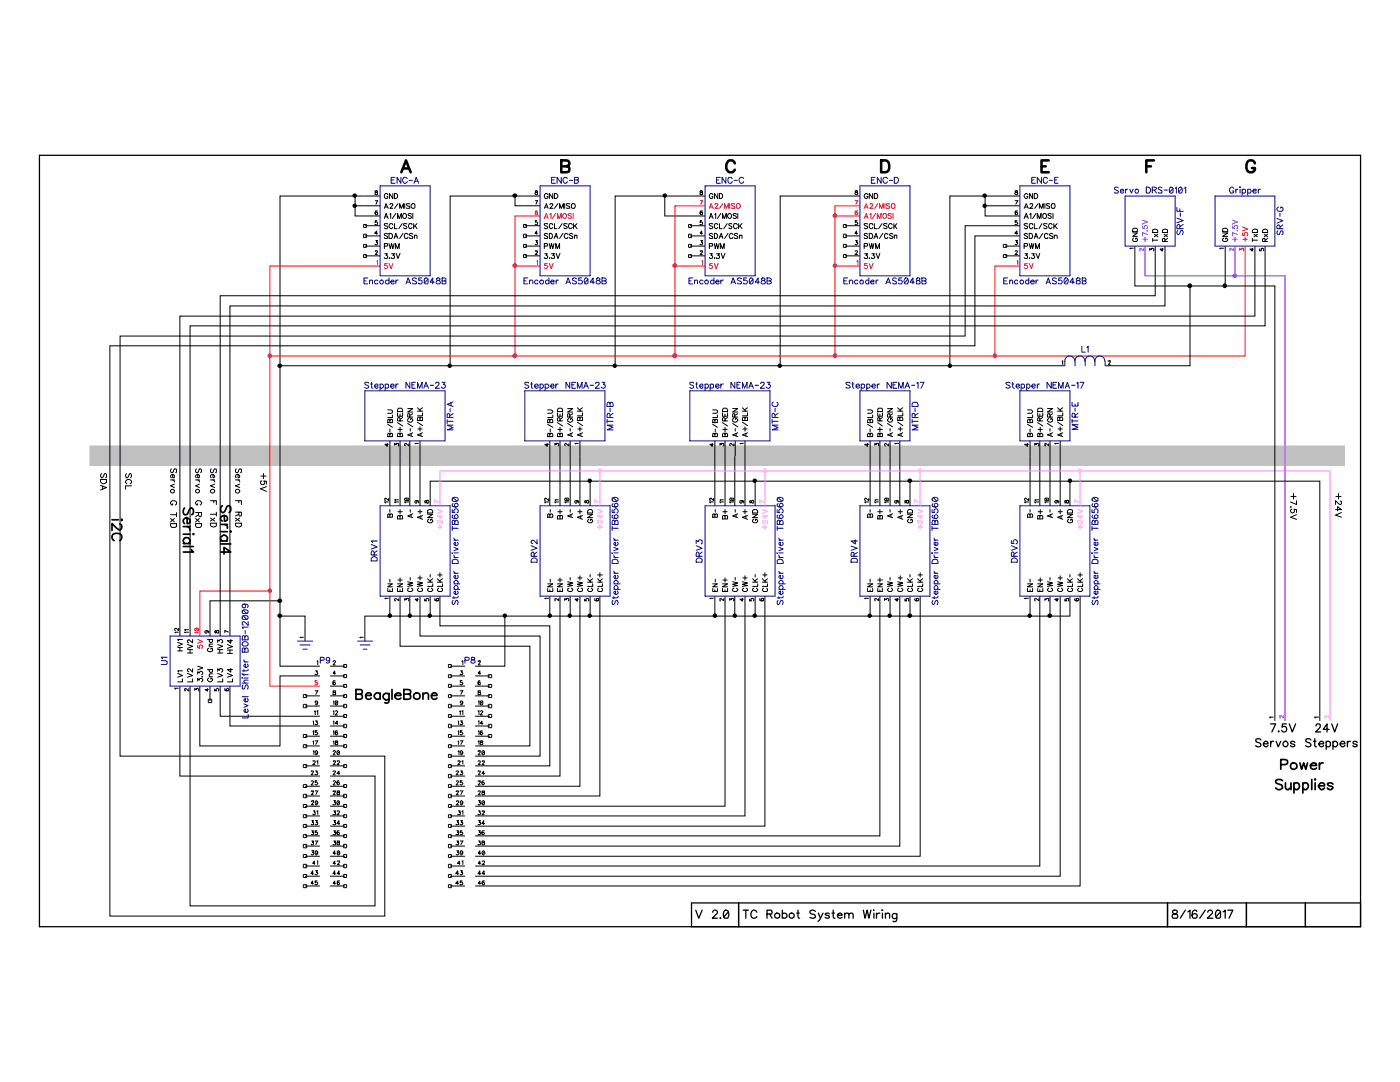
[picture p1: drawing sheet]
<svg xmlns="http://www.w3.org/2000/svg" width="279mm" height="216mm" viewBox="0 0 279 216" stroke-linecap="round" stroke-linejoin="round" font-family="sans-serif">
<path d="M0 0h279.4v215.9h-279.4z" fill="none" stroke="#fff" stroke-width=".2"/>
<path d="M80.1 34.4l.9-2.4 1 2.4M80.4 33.6h1.2M112 32l1.4 .1a.54 .54 0 0 1 0 .9l-.4 .2 .4 .1a.6 .6 0 0 1 .2 .7 .6 .6 0 0 1-.6 .4h-1zM112 33.2h1M146.6 32.6a.87 .87 0 0 0-1-.6 .87 .87 0 0 0-.7 .9 1.07 1.07 0 0 0 .3 1.1 1.07 1.07 0 0 0 1.1 .3l.3-.4M175.9 32h.8a1.34 1.34 0 0 1 .6 2l-.6 .4h-.8zM207.9 33.2h.8M209.3 32h-1.4v2.4h1.4M228.8 33.2h.9M230.3 32h-1.5v2.4M250.4 32.6a.87 .87 0 0 0-1-.6 .87 .87 0 0 0-.6 .9 1.03 1.03 0 0 0 1.1 1.5 .71 .71 0 0 0 .5-.9h-.5" fill="none" stroke="#000" stroke-width=".51"/>
<path d="M18 89.1h250.3v3.8h-250.3z" fill="#c0c0c0"/>
<path d="M17.9 89h250.4v3.9h-250.4z" fill="none" stroke="#c0c0c0" stroke-width=".2"/>
<g fill="none" stroke="#000" stroke-width=".34">
<path d="M22.4 103.7h1.2M22.8 107.9a.81 .81 0 0 1-.4-1.1 .81 .81 0 0 1 1.1-.4 .75 .75 0 0 1 .8 .6 .75 .75 0 0 1-.4 .9M23.9 104.6a.61 .61 0 0 1 .4 .6 .61 .61 0 0 1-.5 .5l-1.4-1.2v1.3M24.2 103.7h.2l-.1 .2zM36.6 105.1h1.3M36.6 106.6h1.3M36.6 108.5h1.3M36.6 109.1h2M36.8 101.3a.99 .99 0 0 0 0 1.4l.5-.1 .5-1 .5-.3a.82 .82 0 0 1 0 1.4M36.8 108.5a.65 .65 0 0 1-.1-1 .65 .65 0 0 1 1 0 .65 .65 0 0 1-.1 1M37.3 103.3v1.2a.52 .52 0 0 0 .7-.4 .52 .52 0 0 0-.4-.6 .64 .64 0 0 0-.9 .1 .64 .64 0 0 0 .1 .9M37.3 105.1a.68 .68 0 0 1 .6 .7"/>
<path d="M38.2 109.6l.4 .6h-2M38.5 106.6h.2zM44 110.2h2.1l-1.4-1v1.4M44 104.6h1.4M44 106.1h1.4M44 107.9h1.4M44 108.5h2.1M44.4 100.9a.73 .73 0 0 0-.4 .8 .73 .73 0 0 0 .6 .6l.7-1.2 .4-.2a.79 .79 0 0 1 0 1.4M44.4 107.9l-.3-.1a.68 .68 0 0 1 .2-.9 .68 .68 0 0 1 .9 .1 .68 .68 0 0 1-.1 .9M44.8 102.9v1.1l.4-.1a.65 .65 0 0 0-.5-1 .65 .65 0 0 0-.6 .9l.3 .2M44.8 104.6a.6 .6 0 0 1 .6 .8M46 106.1h.1z"/>
<path d="M71 137.6h.9a.47 .47 0 0 1 .4 .4 .47 .47 0 0 1-.4 .5 .52 .52 0 0 1 .4 .5 .52 .52 0 0 1-.4 .5h-.9zM71 138.5h.9M73 138.8h1.1v-.2a.61 .61 0 0 0-.9-.1 .61 .61 0 0 0 0 .9 .61 .61 0 0 0 .9-.1M75.9 138.5a.66 .66 0 0 0-1-.1 .66 .66 0 0 0 0 1 .66 .66 0 0 0 1-.1M75.9 138.3v1.2M77.6 138.3v1.6a.51 .51 0 0 1-.3 .4 .51 .51 0 0 1-.5-.1M77.6 138.6a.64 .64 0 0 0-1-.1 .64 .64 0 0 0 .2 1l.4 .2 .4-.3M78.2 137.6v1.9M78.8 138.8h1.2a.62 .62 0 0 0-1.1-.3 .62 .62 0 0 0 .4 1l.7-.2M80.6 137.6l1.2 .1 .2 .5-.2 .2-.4 .1 .5 .2a.56 .56 0 0 1-.1 .7l-1.2 .1zM80.6 138.5h.8M84.4 138.6l.5-.3h.4l.2 .3v.9"/>
<path d="M84.4 138.3v1.2M86.1 138.8h1.1v-.2a.61 .61 0 0 0-.9-.1 .61 .61 0 0 0 0 .9 .61 .61 0 0 0 .9-.1M255.6 152.6h.9l.4-.2v-.7l-.4-.1h-.9v1.9M255.9 155.8a.99 .99 0 0 0-1.3 0 .46 .46 0 0 0 .4 .6l.5 .1a.5 .5 0 0 1 .3 .9 .81 .81 0 0 1-1.2-.2M256.5 156.2l.1 1.2 .5 .2 .5-.5M257.6 156.2v1.4M258.2 156.5a.68 .68 0 0 1 1.2 .2 .68 .68 0 0 1-.8 .9l-.4-.4M258.2 156.2v2M259.4 152.2l.4 1.3 .4-1.3 .4 1.3 .3-1.3M260 156.5a.68 .68 0 0 1 1.2 .2 .68 .68 0 0 1-.9 .9l-.3-.4M260 156.2v2M261.5 152.7h1.2a.62 .62 0 0 0-1-.2 .62 .62 0 0 0 .3 1l.7-.3"/>
<path d="M261.8 155.5v2.1M262.5 155.4v.2zM262.5 156.2v1.4M263.1 156.8h1.2a.54 .54 0 0 0-.3-.6 .54 .54 0 0 0-.7 .3 .64 .64 0 0 0 .1 .9 .64 .64 0 0 0 .9-.2M263.3 152.2v1.3M264.1 152.2a.6 .6 0 0 0-.8 .5M266 156.5a.7 .7 0 0 0-1.1 0l.4 .3 .7 .3-.4 .5h-.3l-.4-.4"/>
<circle cx="83.2" cy="138.9" r=".66"/>
<circle cx="258.2" cy="152.9" r=".66"/>
</g>
<g fill="none" stroke="#000" stroke-width=".25">
<path d="M7.9 31h263.6v153.9h-263.6zM251.6 147.7a.6 .6 0 0 0-1 0l.1 .3 .8 .3 .1 .5a.6 .6 0 0 1-1 0M252.1 148.4h1a.47 .47 0 0 0-.5-.5 .47 .47 0 0 0-.5 .5l.1 .4a.47 .47 0 0 0 .4 .2 .47 .47 0 0 0 .5-.2M253.6 144.4h1l-.8 1.6M253.6 147.9v1.1M254.2 147.9l-.5 .1-.1 .4M254.7 147.9l.4 1.1 .5-1.1M255.1 146h.2zM256.7 144.4h-.8v.7a.54 .54 0 0 1 .8 0 .54 .54 0 0 1-.1 .8 .54 .54 0 0 1-.8-.2M257.3 144.4l.6 1.6 .7-1.6M258.4 148.2a.47 .47 0 0 0-.4-.3 .47 .47 0 0 0-.4 .3l.8 .6a.47 .47 0 0 1-.4 .2 .47 .47 0 0 1-.4-.2M261.6 147.7a.6 .6 0 0 0-1 0v.2l.8 .4 .2 .5a.6 .6 0 0 1-1 0"/>
<path d="M262.1 147.9h.5M262.4 147.4v1.3l.1 .2 .2 .1M262.6 144.9l.1-.4 .2-.1 .6 .2v.4l-.9 1h1M263.2 148.4h1a.47 .47 0 0 0-.5-.5 .47 .47 0 0 0-.5 .5l.1 .4a.47 .47 0 0 0 .4 .2 .47 .47 0 0 0 .5-.2M264.7 148.2l.1-.2a.52 .52 0 0 1 .7 .5 .52 .52 0 0 1-.7 .4l-.1-.1M264.7 147.9v1.6M265.3 145.5h-1.2l.7-1.1v1.6M265.8 144.4l.6 1.6 .6-1.6M266 148.2a.51 .51 0 0 1 .8-.1 .51 .51 0 0 1 0 .7 .51 .51 0 0 1-.8 0M266 147.9v1.6M267.5 148.4h.9a.47 .47 0 0 0-.5-.5 .47 .47 0 0 0-.4 .5l.2 .5a.45 .45 0 0 0 .7-.1M268.9 147.9v1.1"/>
<path d="M269.5 147.9l-.4 .1-.2 .4M270.8 148.2a.47 .47 0 0 0-.4-.3 .47 .47 0 0 0-.4 .3l.2 .2 .6 .2v.2a.47 .47 0 0 1-.4 .2 .47 .47 0 0 1-.4-.2M138.9 181.6l.5 1.6 .7-1.6M142.2 182l.3-.4 .6 .2a.45 .45 0 0 1-.2 .7l-.7 .7h1M143.8 183.1v.1h-.1zM144.6 181.7l.3-.1a1.06 1.06 0 0 1 .3 1.6h-.6a1.26 1.26 0 0 1 0-1.5zM145.4 181.9l-1 1.1M147.4 180.2v4.7M148.3 181.6h1.1M148.8 181.6v1.6M151 182a.57 .57 0 0 0-.8-.3 .78 .78 0 0 0-.3 1.1 .78 .78 0 0 0 1.1 .2v-.1M153.1 182.4h.9v-.7l-.9-.1v1.6"/>
<path d="M153.6 182.4l.5 .8M156.1 182.4a.53 .53 0 0 1 .8-.1 .53 .53 0 0 1 0 .8 .53 .53 0 0 1-.8-.1M156.1 181.6v1.6M159 182.2h.5M159.3 181.6v1.4l.1 .2h.2M162.7 181.9a.61 .61 0 0 0-.6-.3 .61 .61 0 0 0-.5 .4l.2 .3 .8 .2 .1 .3a.55 .55 0 0 1-.3 .5 .55 .55 0 0 1-.6-.2l-.2-.1M163.3 182.2l.4 1-.5 .6M164.3 182.2l-.6 1M165.5 182.4a.56 .56 0 0 0-.8 0l.2 .2 .5 .1 .1 .3a.56 .56 0 0 1-.8 0M166 182.2h.5M166.3 181.6v1.4l.2 .2h.1M167.1 182.6h1a.51 .51 0 0 0-.7-.3 .51 .51 0 0 0-.3 .7 .51 .51 0 0 0 .8 .1l.2-.1"/>
<path d="M168.6 182.5a.47 .47 0 0 1 .4-.3 .47 .47 0 0 1 .4 .3v.7M168.6 182.2v1M169.4 182.5a.47 .47 0 0 1 .4-.3 .47 .47 0 0 1 .5 .3v.7M172.3 181.6l.3 1.6 .5-1.6 .3 1.6 .4-1.6M174.3 181.6l.1 .1zM174.4 182.2v1M174.9 182.2v1M175.6 182.2a.6 .6 0 0 0-.7 .4M176 181.6h.2zM176.1 182.2v1M176.7 182.5l.3-.3 .5 .1v.9M176.7 182.2v1"/>
<path d="M179 182.3v1.2a.47 .47 0 0 1-.3 .4 .47 .47 0 0 1-.5-.1M179 182.5a.53 .53 0 0 0-.8-.1 .53 .53 0 0 0 0 .8 .53 .53 0 0 0 .8-.1M233 180.2v4.7M234.1 181.7a.36 .36 0 0 0 .2 .6 .61 .61 0 0 1 .7 .7l-.1 .2h-.3a.46 .46 0 0 1-.7-.3 .46 .46 0 0 1 .5-.5l.3-.1a.36 .36 0 0 0 .2-.6zM236.6 181.6l-1.1 1.6M237.1 181.9l.4-.3v1.6M238.8 181.9v-.2l-.4-.1a1.06 1.06 0 0 0-.2 1.6 .51 .51 0 0 0 .7-.2 .51 .51 0 0 0-.3-.7 .51 .51 0 0 0-.7 .4M240.5 181.6l-1.1 1.6M241 182a.46 .46 0 0 1 .8-.3 .46 .46 0 0 1-.1 .8l-.7 .7h1.1M242.8 181.7l.4-.1 .4 .3v1.1l-.2 .2h-.6a1.26 1.26 0 0 1 0-1.5zM243.6 181.9l-.9 1.1M244.1 181.9l.4-.3v1.6"/>
<path d="M245 181.6h1l-.7 1.6M248.8 180.2v4.7M260.5 180.2v4.7M271.5 180.2h-133.5v4.7"/>
<circle cx="256.5" cy="148.4" r=".53"/>
<circle cx="155.1" cy="182.7" r=".53"/>
<circle cx="158" cy="182.7" r=".53"/>
</g>
<g fill="none" stroke="#000" stroke-width=".2">
<path d="M70.9 39.1v2h5M74.9 38.1l-.1 .2a.44 .44 0 0 1 .6 .5 .3 .3 0 0 1-.4 0 .3 .3 0 0 1-.2-.3l.6-.2-.2-.3zM75.9 39.1h-20v93.8h7.9M77.4 38.9v-.1a.48 .48 0 0 0-.8 .3 .48 .48 0 0 0 .6 .5l.2-.1v-.3h-.2M78.4 38.6v1l-.7-1v1M78.7 38.6a.52 .52 0 0 1 .6 .5 .52 .52 0 0 1-.6 .5zM102.8 39.1v2h5M106.9 38l-.1 .3a.44 .44 0 0 1 .5 .5l-.4 .1a.36 .36 0 0 1 0-.5 .36 .36 0 0 1 .4-.1l-.2-.3zM107.8 39.1h-18v33.9M109.4 38.9l-.1-.1a.46 .46 0 0 0-.7 .1 .46 .46 0 0 0 .2 .6l.3 .1 .3-.2v-.2h-.3M110.3 38.6v1l-.7-1v1M110.7 38.6h.3a.55 .55 0 0 1 .3 .5 .55 .55 0 0 1-.3 .5h-.3z"/>
<path d="M132.7 39.1v4h8M139.8 38.1l-.1 .2a.44 .44 0 0 1 .5 .5 .3 .3 0 0 1-.3 0 .3 .3 0 0 1-.2-.3l.5-.2-.2-.3zM140.7 39.1h-17.9v33.9M142.2 38.9v-.1a.46 .46 0 0 0-.6 .1 .46 .46 0 0 0 .1 .6l.4 .1 .1-.1v-.3h-.1M143.3 38.6v1l-.7-1v1M143.6 38.6h.3a.55 .55 0 0 1 .3 .7 .55 .55 0 0 1-.6 .3zM170.7 38.1v.2a.44 .44 0 0 1 .4 .5h-.4a.44 .44 0 0 1 .4-.5l-.2-.3zM171.6 39.1h-15.9v33.9M173.2 38.9a.43 .43 0 0 0-.6-.1 .43 .43 0 0 0 0 .6 .43 .43 0 0 0 .6 0v-.2h-.2M174.2 38.6v1l-.7-1v1M174.5 38.6a.56 .56 0 0 1 .6 .2 .56 .56 0 0 1 0 .7l-.6 .1zM196.6 39.1v2h6.9"/>
<path d="M202.6 38.1v.2a.44 .44 0 0 1 .4 .5h-.4a.44 .44 0 0 1 .4-.5l-.1-.3zM203.5 39.1h-13.9v33.9h-133.7M205.1 38.9a.43 .43 0 0 0-.6-.1 .43 .43 0 0 0 0 .6 .43 .43 0 0 0 .6 0v-.2h-.2M206.1 38.6v1l-.6-1v1M206.4 38.6a.56 .56 0 0 1 .6 .2 .56 .56 0 0 1 0 .7l-.6 .1zM70.9 41.1v2h5M72.6 50.8h.6v.6h-.6zM72.6 44.8h.6v.6h-.6zM72.6 46.7h.6v.7h-.6zM72.6 48.8h.6v.6h-.6zM72.8 51.1h3.1M72.8 49.1h3.1"/>
<path d="M72.8 47.1h3.1M72.8 45h3.1M74.8 50.2l.1-.2h.4l.1 .3-.6 .5h.6M74.8 40h.6l-.4 .8M74.9 48h.5l-.3 .3a.26 .26 0 0 1 .3 .3 .26 .26 0 0 1-.2 .3l-.4-.2M75.3 44h-.4l-.1 .4a.31 .31 0 0 1 .6 .1 .31 .31 0 0 1-.4 .4l-.2-.2M75.4 46.6h-.6l.4-.5v.7M75.4 42.2h-.5l-.1 .4 .3 .2a.25 .25 0 0 0 .3-.2 .25 .25 0 0 0-.3-.3l-.3 .3M76.7 49.1h.6v-.5h-.6v1M76.7 43.6l.3-1 .5 1M76.7 41.6l.3-1 .5 1M76.8 50.6h.5l-.3 .4h.2a.35 .35 0 0 1 .1 .5 .35 .35 0 0 1-.6-.1"/>
<path d="M76.9 43.3h.4M76.9 41.3h.4M77.4 46.7l-.3-.1-.4 .1 .1 .3 .5 .2v.4h-.5l-.1-.2M77.4 44.7h-.7v.3l.5 .1 .2 .4-.3 .1-.4-.1M77.6 51.6h.2zM77.6 48.6l.3 1 .2-1 .3 1 .3-1M77.6 46.6h.4a.55 .55 0 0 1 .3 .5 .55 .55 0 0 1-.3 .5h-.4zM77.8 42.8l.2-.2v1M77.8 40.8l.1-.2h.4l.1 .3-.6 .7h.6M78.1 50.6h.6l-.3 .4a.31 .31 0 0 1 .3 .3 .31 .31 0 0 1-.4 .3l-.2-.2M78.4 44.9a.4 .4 0 0 0-.4-.3 .4 .4 0 0 0-.4 .4v.2a.39 .39 0 0 0 .3 .4 .39 .39 0 0 0 .5-.2M78.7 47.6l.3-1 .4 1"/>
<path d="M78.7 44.6v1h.5M78.8 47.2h.4M78.9 49.6v-1l.4 1 .4-1v1M79 42.6l-.7 1M79.1 50.5l.3 1.1 .4-1.1M79.3 43.6v-1l.4 1 .4-1v1M79.4 40.6l-.7 1M79.8 41.6v-1l.3 1 .4-1v1M80.3 44.6l-.7 1M80.4 46.6l-.6 1M80.5 42.7l.2-.1a.48 .48 0 0 1 .4 .6 .48 .48 0 0 1-.6 .3l-.2-.2zM80.8 40.6v1"/>
<path d="M81.2 44.7l-.5-.1-.2 .3a.75 .75 0 0 1 .7 .6l-.2 .1-.5-.1M81.4 46.8a.39 .39 0 0 0-.4-.2 .39 .39 0 0 0-.3 .4v.2a.4 .4 0 0 0 .3 .4 .4 .4 0 0 0 .4-.3M81.8 40.7h-.7l.2 .4h.4l.1 .4h-.7M82.1 42.8l-.2-.2-.4 .1-.1 .2 .6 .2 .1 .3-.2 .2-.5-.2M82.1 40.8a.36 .36 0 0 1 .4-.2 .36 .36 0 0 1 .3 .4v.2a.38 .38 0 0 1-.4 .4 .38 .38 0 0 1-.4-.4zM82.2 44.9l-.1-.3h-.3a.55 .55 0 0 0-.3 .6 .55 .55 0 0 0 .5 .4l.2-.2M82.4 46.7l-.3-.1-.4 .1 .1 .3 .6 .2-.1 .4h-.5l-.1-.2M82.4 42.6v1M82.5 44.6v1M82.7 47.2l.4-.3 .1 .3v.4M82.7 46.9v.7M82.8 45l.4 .6"/>
<path d="M83.2 44.6l-.7 .7M104.5 50.8h.6v.6h-.6zM104.5 48.8h.6v.6h-.6zM104.5 46.7h.6v.7h-.6zM104.5 44.8h.6v.6h-.6zM104.7 51.1h3.1M104.7 49.1h3.1M104.7 47.1h3.1M104.7 45h3.1M106.8 40h.5l-.4 .8M106.8 50.2v-.2h.4l.1 .3-.5 .5h.5M106.8 48h.5l-.3 .3h.2a.28 .28 0 0 1 0 .5 .28 .28 0 0 1-.4-.1"/>
<path d="M107.2 44h-.4v.4a.29 .29 0 0 1 .5 .1 .29 .29 0 0 1-.2 .4l-.3-.2M107.3 46.6h-.5l.3-.5v.7M108.6 49.1h.6v-.5h-.6v1M108.6 41.6l.5-1 .3 1M108.7 50.6h.5l-.2 .4h.1a.35 .35 0 0 1 .1 .5 .35 .35 0 0 1-.6-.1M108.8 41.3h.4M109.3 46.7l-.2-.1-.5 .1 .1 .3 .5 .2v.4h-.5l-.1-.2M109.3 44.7h-.7l.2 .3 .5 .3v.2l-.2 .1-.5-.1M109.6 51.5l.1 .1zM109.6 48.6l.2 1 .3-1 .2 1 .3-1M109.6 46.6h.4a.63 .63 0 0 1 0 1h-.4zM109.7 40.8a.31 .31 0 0 1 .4-.2 .31 .31 0 0 1 .2 .3l-.6 .7h.7"/>
<path d="M110.1 50.6h.6l-.4 .4a.31 .31 0 0 1 .4 .3 .31 .31 0 0 1-.5 .3l-.2-.2M110.3 44.9a.34 .34 0 0 0-.4-.3 .34 .34 0 0 0-.3 .4v.2a.35 .35 0 0 0 .3 .4 .35 .35 0 0 0 .4-.2M110.6 47.6l.4-1 .3 1M110.7 44.6v1h.5M110.7 47.2h.5M110.9 49.6v-1l.4 1 .4-1v1M111 50.5l.3 1.1 .5-1.1M111.3 40.6l-.6 1M111.7 41.6v-1l.3 1 .4-1v1M112.2 44.6l-.7 1M112.4 46.6l-.7 1M112.7 40.6v1"/>
<path d="M113.2 44.7h-.7a.75 .75 0 0 0 .7 .6v.2l-.3 .1-.4-.1M113.4 46.8a.42 .42 0 0 0-.6-.1 .42 .42 0 0 0-.1 .6l.2 .3h.3l.2-.3M113.7 40.7h-.7l.2 .4h.4l.1 .2-.1 .3-.6-.1M114 40.8a.44 .44 0 0 1 .6-.1 .44 .44 0 0 1 .2 .5 .38 .38 0 0 1-.4 .4 .38 .38 0 0 1-.4-.4zM114.2 44.9a.4 .4 0 0 0-.4-.3 .4 .4 0 0 0-.3 .4v.2a.39 .39 0 0 0 .3 .4 .39 .39 0 0 0 .4-.2M114.3 46.7l-.3-.1-.4 .1 .2 .3 .5 .2-.1 .4h-.4l-.2-.2M114.5 44.6v1M114.6 47.2l.3-.3 .2 .1v.6M114.6 46.9v.7M114.7 45l.4 .6M115.1 44.6l-.6 .7M137.4 50.8h.6v.6h-.6z"/>
<path d="M137.4 48.8h.6v.6h-.6zM137.4 46.7h.6v.7h-.6zM137.4 44.8h.6v.6h-.6zM137.7 51.1h3M137.7 49.1h3M137.7 47.1h3M137.7 45h3M139.7 50.2l.1-.2h.3l.1 .3-.5 .5h.5M139.8 48h.4l-.2 .3a.26 .26 0 0 1 .2 .3 .26 .26 0 0 1-.2 .3l-.3-.2M140.1 44h-.3l-.1 .4a.31 .31 0 0 1 .5 .1 .31 .31 0 0 1-.3 .4l-.2-.2M140.2 46.6h-.5l.3-.5v.7M140.2 42.2h-.4l-.1 .4 .3 .2a.25 .25 0 0 0 .2-.2 .25 .25 0 0 0-.2-.3l-.3 .3"/>
<path d="M141.6 49.1h.6v-.5h-.6v1M141.6 43.6l.3-1 .4 1M141.6 50.6h.6l-.3 .4h.2a.35 .35 0 0 1 0 .5 .35 .35 0 0 1-.5-.1M141.7 43.3h.5M142.2 46.7l-.2-.1-.4 .1v.3l.6 .2v.4h-.6v-.2M142.2 44.7h-.6l.1 .3 .5 .3v.2l-.2 .1-.4-.1M142.6 51.5l.1 .1zM142.6 48.6l.1 1 .3-1 .3 1 .2-1M142.6 46.6a.52 .52 0 0 1 .6 .5 .52 .52 0 0 1-.6 .5zM142.7 42.8l.1-.2v1M143 50.6h.6l-.3 .4a.31 .31 0 0 1 .3 .3 .31 .31 0 0 1-.4 .3l-.3-.2M143.3 44.9a.34 .34 0 0 0-.4-.3 .34 .34 0 0 0-.3 .4v.2a.35 .35 0 0 0 .2 .4 .35 .35 0 0 0 .5-.2"/>
<path d="M143.5 47.6l.4-1 .4 1M143.6 44.6v1h.5M143.7 47.2h.4M143.8 49.6v-1l.4 1 .3-1v1M143.8 42.6l-.6 1M143.9 50.5l.4 1.1 .4-1.1M144.2 43.6v-1l.3 1 .4-1v1M145.1 44.6l-.7 1M145.3 42.8l.2-.2a.52 .52 0 0 1 .5 .5 .52 .52 0 0 1-.5 .5l-.3-.3zM145.3 46.6l-.7 1M146 44.7h-.5v.3l.5 .2-.1 .4-.4-.1M146.3 46.8a.39 .39 0 0 0-.5-.2 .39 .39 0 0 0-.3 .4v.2a.4 .4 0 0 0 .4 .4 .4 .4 0 0 0 .4-.3"/>
<path d="M147 42.8l-.3-.2-.3 .1v.3l.4 .1 .2 .3-.3 .2-.4-.2M147.2 44.9l-.2-.3h-.4a.55 .55 0 0 0-.2 .6 .55 .55 0 0 0 .5 .4l.3-.2M147.2 46.7l-.2-.1-.4 .1v.3l.6 .2v.4h-.6v-.2M147.2 42.6v1M147.4 44.6v1M147.6 47.2l.2-.3 .3 .1v.6M147.6 46.9v.7M147.7 45l.4 .6M148.1 44.6l-.7 .7M168.3 50.8h.6v.6h-.6zM168.3 48.8h.6v.6h-.6zM168.3 46.7h.6v.7h-.6z"/>
<path d="M168.3 44.8h.6v.6h-.6zM168.7 51.1h2.9M168.7 49.1h2.9M168.7 47.1h2.9M168.7 45h2.9M170.7 50.2a.22 .22 0 0 1 .2-.2 .22 .22 0 0 1 .2 .3l-.5 .5h.6M170.7 48h.4l-.2 .3h.2a.31 .31 0 0 1-.1 .5 .31 .31 0 0 1-.4-.1M171.1 44h-.4v.4l.2-.1a.3 .3 0 0 1 .3 .3 .3 .3 0 0 1-.3 .3l-.3-.2M171.2 46.6h-.6l.3-.5v.7M172.5 49.1h.6v-.4l-.6-.1v1M172.6 50.6h.5l-.3 .4a.31 .31 0 0 1 .3 .3 .31 .31 0 0 1-.4 .3l-.2-.2M173.1 46.7l-.2-.1-.4 .1 .1 .3 .5 .2v.4h-.5l-.1-.2"/>
<path d="M173.1 44.7h-.6l.1 .3 .5 .2v.3l-.2 .1-.4-.1M173.5 51.5l.1 .1zM173.5 48.6l.2 1 .3-1 .2 1 .2-1M173.5 46.6a.59 .59 0 0 1 .6 .3 .59 .59 0 0 1-.1 .7h-.5zM174 50.6h.5l-.3 .4 .3 .1a.35 .35 0 0 1-.1 .5 .35 .35 0 0 1-.5-.2M174.2 44.9l-.2-.3a.51 .51 0 0 0-.5 .5 .51 .51 0 0 0 .5 .5l.2-.2M174.4 47.6l.4-1 .4 1M174.5 44.6v1h.6M174.6 47.2h.5M174.8 49.6v-1l.3 1 .4-1v1M174.8 50.5l.5 1.1 .3-1.1M176 44.6l-.7 1"/>
<path d="M176.2 46.6l-.7 1M177 44.7h-.6v.3l.6 .3v.2l-.2 .1-.4-.1M177.2 46.8a.35 .35 0 0 0-.4-.2 .35 .35 0 0 0-.3 .4v.2a.34 .34 0 0 0 .3 .4 .34 .34 0 0 0 .4-.3M178.1 44.9a.4 .4 0 0 0-.5-.3 .4 .4 0 0 0-.3 .4v.2a.39 .39 0 0 0 .3 .4 .39 .39 0 0 0 .5-.2M178.2 46.7l-.2-.1-.4 .1-.1 .2 .6 .3 .1 .2-.1 .2h-.5l-.1-.2M178.4 44.6v1M178.5 47.2l.4-.3 .1 .7M178.5 46.9v.7M178.6 45l.4 .6M179 44.6l-.6 .7M196.6 41.1v2h6.9M200.2 50.8h.7v.6h-.7z"/>
<path d="M200.2 48.8h.7v.6h-.7zM200.6 51.1h2.9M200.6 49.1h2.9M202.5 40h.6l-.4 .8M202.6 50.2l.1-.2 .3 .1-.1 .4-.4 .3h.6M202.6 48h.4l-.1 .3h.1a.31 .31 0 0 1-.1 .5 .31 .31 0 0 1-.4-.1M203 44h-.4v.4l.2-.1a.3 .3 0 0 1 .3 .3 .3 .3 0 0 1-.3 .3l-.3-.2M203 42.2l-.1-.1a.39 .39 0 0 0-.3 .4 .39 .39 0 0 0 .3 .3l.2-.2-.1-.2h-.4v.2M203.1 46.6h-.6l.4-.5v.7M203.5 45h-10.9v22.1h-168.6v83.8h39.8M203.5 47.1h-8.9v21.9h-172.7v113.8h54.9v-31.9h-10.9M204.4 49.1h.6l.1-.4-.7-.1v1"/>
<path d="M204.4 43.6l.4-1 .4 1M204.4 41.6l.4-1 .4 1M204.6 50.6h.5l-.4 .4a.31 .31 0 0 1 .4 .3 .31 .31 0 0 1-.5 .3l-.2-.2M204.6 43.3h.5M204.6 41.3h.5M205.1 46.7l-.2-.1-.5 .1 .2 .3 .5 .2-.1 .4h-.4l-.2-.2M205.1 44.7l-.5-.1-.2 .3a.75 .75 0 0 1 .7 .6l-.2 .1-.5-.1M205.4 51.6l.1-.1zM205.4 48.6l.3 1 .2-1 .2 1 .2-1M205.4 46.6a.59 .59 0 0 1 .6 .3 .59 .59 0 0 1-.1 .7h-.5zM205.5 42.8l.2-.2v1M205.6 40.8l.1-.2h.3l.1 .4-.6 .6h.7"/>
<path d="M205.9 50.6h.5l-.2 .4a.33 .33 0 0 1 .2 .5 .33 .33 0 0 1-.6-.1M206.1 44.9l-.1-.3h-.3a.55 .55 0 0 0-.3 .6 .55 .55 0 0 0 .5 .4l.2-.2M206.4 47.6l.4-1 .4 1M206.4 44.6v1h.6M206.5 47.2h.5M206.7 49.6v-1l.3 1 .4-1v1M206.8 50.5l.4 1.1 .3-1.1M206.8 42.6l-.7 1M207 43.6v-1l.4 1 .4-1v1M207.2 40.6l-.7 1M207.4 41.6v-1l.5 1 .3-1v1M207.9 44.6l-.6 1"/>
<path d="M208.1 42.8a.39 .39 0 0 1 .5-.2 .39 .39 0 0 1 .3 .4v.3a.38 .38 0 0 1-.4 .3 .38 .38 0 0 1-.4-.3zM208.1 46.6l-.7 1M208.5 40.6v1M209 44.7h-.7l.1 .3 .6 .3v.2l-.3 .1-.4-.1M209.1 46.8a.35 .35 0 0 0-.4-.2 .35 .35 0 0 0-.3 .4v.2a.34 .34 0 0 0 .3 .4 .34 .34 0 0 0 .4-.3M209.5 40.7h-.6v.3l.5 .1 .1 .4h-.6M209.8 42.8l-.2-.2-.5 .2 .2 .2 .5 .3-.2 .3-.5-.2M210 44.9a.34 .34 0 0 0-.4-.3 .34 .34 0 0 0-.3 .4v.2a.35 .35 0 0 0 .3 .4 .35 .35 0 0 0 .4-.2M210.1 46.7l-.2-.1-.4 .1v.3l.6 .2v.4h-.6v-.2M210.1 42.6v1M210.3 44.6v1M210.4 47.2l.4-.3 .2 .3v.4"/>
<path d="M210.4 46.9v.7M210.5 45l.5 .6M211 44.6l-.7 .7M226.1 46.5h.9l-.9 .7h.9M226.1 45.6h.7l.2 .1v.5h-.9zM226.2 47.5a.36 .36 0 0 0-.1 .4 .36 .36 0 0 0 .3 .3h.3a.34 .34 0 0 0 .3-.4 .34 .34 0 0 0-.3-.3v.3M226.2 49.5h-.7l.1 .2M226.5 49.1v8h27.9v86.7M229.4 50v-.4l.4 .2v-.2a.27 .27 0 0 1 .4 .1 .27 .27 0 0 1-.1 .3M230 45.9a.59 .59 0 0 1 .7-.1 .59 .59 0 0 1 .4 .6h-1.1zM230 47.9h1.1M230 47.6v.6"/>
<path d="M230.4 46.7l.7 .5M230.5 49.1v9.9h-186.6v67.9M231.1 46.7l-.7 .5M232 49.5v.6l-.5-.4h.7M232.1 45.9a.54 .54 0 0 1 .9 .2v.3h-1zM232.3 46.7l.7 .5M232.5 49.1v11.9h-186.6v65.9M232.5 48.2l-.1-.6h-.3l-.1 .6h1M233 47.6l-.5 .3M233 46.7l-.7 .5M237.5 57.1v15.9h-16.9M244 46.5h1l-1 .7h1"/>
<path d="M244.1 45.6h.7l.2 .3v.3h-1zM244.3 47.5a.34 .34 0 0 0-.3 .4 .34 .34 0 0 0 .3 .3h.3a.35 .35 0 0 0 .4-.4 .35 .35 0 0 0-.4-.3v.3M244.3 49.5h-.9l.2 .2M244.5 49.1v8M249.9 49.5v.6l-.5-.4h.8M249.9 47.9h1.1M249.9 47.6v.6M250 45.9a.54 .54 0 0 1 1 .2v.3h-1.1zM250.3 46.7l.7 .5M250.4 49.1v14h-214.5v63.8M251 46.7l-.7 .5M251.4 49.6v.4h.3v-.4h.4l.1 .3-.1 .1"/>
<path d="M252.1 45.9a.56 .56 0 0 1 .9 .2v.3h-1zM252.3 46.7l.7 .5M252.5 49.1v15.9h-214.6v61.9M252.5 48.2l-.1-.6h-.3l-.1 .6h1M253 47.6l-.5 .3M253 46.7l-.7 .5M189.6 73h22.9M211.9 72.1l.2-.1v.8M221.1 72.1a.24 .24 0 0 1 .4 0 .24 .24 0 0 1 0 .3l-.4 .4h.6M20.1 95.7h1.2v.4a.62 .62 0 0 1-.6 .4 .62 .62 0 0 1-.6-.4zM20.1 96.9l1.2 .4-1.2 .5M20.2 94.5l-.1 .3 .1 .5 .5-.2 .1-.5 .2-.1 .3 .2v.5l-.2 .1"/>
<path d="M20.5 97v.6M25.2 94.5l-.1 .3 .1 .5 .5-.2 .1-.5 .2-.1 .2 .3-.1 .5M25.3 96.5a.44 .44 0 0 1-.2-.5 .44 .44 0 0 1 .4-.3h.3a.44 .44 0 0 1 .5 .3 .44 .44 0 0 1-.3 .5M26.2 96.9h-1.1v.7M34 95.8h.8M34.2 93.6l-.2 .2 .2 .5 .3-.1 .3-.6h.4v.6l-.1 .1M34.5 94.7v.6a.34 .34 0 0 0 .3-.3 .34 .34 0 0 0-.3-.3l-.5 .3 .2 .3M34.5 95.8l.3 .1v.3M34.8 96.6l-.8 .3 .8 .4M39 95.8h.8M39.2 93.6l-.2 .2 .2 .5 .3-.1 .3-.6h.2l.2 .2-.2 .5M39.5 94.7v.6a.34 .34 0 0 0 .3-.3 .34 .34 0 0 0-.3-.3l-.5 .3 .2 .3"/>
<path d="M39.5 95.8l.3 .1v.3M39.8 96.6l-.8 .3 .8 .4M42 99.9h1.2v.8M42 95.8h.8M42.2 93.6l-.2 .2 .2 .5 .3-.1 .3-.6h.4v.6l-.2 .1M42.5 94.7l.1 .6a.4 .4 0 0 0 0-.7 .4 .4 0 0 0-.6 .4l.2 .3M42.5 95.8l.3 .2v.2M42.7 99.9v.4M42.8 96.6l-.8 .3 .8 .4M47 99.9h1.2v.8M47 95.8h.8M47.2 93.6l-.2 .2 .2 .5 .3-.1 .3-.6h.4v.6l-.2 .1"/>
<path d="M47.5 94.7l.1 .6a.4 .4 0 0 0 0-.7 .4 .4 0 0 0-.6 .4l.2 .3M47.5 95.8l.3 .2v.2M47.7 99.9v.4M47.8 96.6l-.8 .3 .8 .4M52.1 95h1M52.2 95.9a.4 .4 0 0 0-.2 .6 .4 .4 0 0 0 .6 .1 .4 .4 0 0 0 .1-.6h.5v.6M52.6 94.5v1M53.2 97.1l-1.2 .4 1.2 .5M77.3 88.5v.6l-.5-.5h.8M77.4 86.5l.2-.1 .2 .3 .2-.3 .3 .1v.6h-.9zM77.4 83.7h.2l.2 .2 .2-.2h.3v.6h-.9zM77.4 81.8h.7l.2 .2-.1 .4-.8 .1"/>
<path d="M77.4 84.7l.9 .6M77.6 99.4v.5l-.6-.5-.2 .1v.3l.2 .1M77.8 83.9v.4M77.8 85.6v.6M77.8 86.7v.4M77.8 88v12.9M78.3 82.8v.5h-.9M78.7 88.9v-.4l.4 .2 .1-.2a.28 .28 0 0 1 .3 .1 .28 .28 0 0 1-.1 .4M79.3 82.4v.7h1v-.7M79.3 84.3l1 .7M79.4 86.5l.3-.1 .1 .3v-.2l.4-.1 .1 .3v.4h-1zM79.4 81.6a.56 .56 0 0 1 .9 .2v.3h-1z"/>
<path d="M79.4 85.7h.9M79.6 99.7h-.9l.2 .2M79.8 84v-.6l-.3-.1-.2 .3v.4h1M79.8 82.6v.5M79.8 85.3v.9M79.8 86.7v.4M79.8 88v12.9M80.3 83.3l-.5 .4M80.8 99.5l.6-.1 .2 .3a.48 .48 0 0 1-.8 0zM80.9 99.4l.5 .5M81.4 81.5h1l-1 .7h1M81.4 84.5l1 .7"/>
<path d="M81.6 83.5a.4 .4 0 0 0-.2 .4 .4 .4 0 0 0 .3 .3h.3a.38 .38 0 0 0 .4-.3 .38 .38 0 0 0-.4-.4v.2M81.6 88.5v.5l-.6-.5-.2 .1v.3l.1 .1M81.8 83.2v-.6l-.4-.1v.7h1M81.8 88v12.9M81.9 85.5v.5M82 86.5v.5M82.4 86.4l-1 .4 1 .3M82.4 82.5l-.6 .4M83.1 99.9a.24 .24 0 0 1 .1 .3 .24 .24 0 0 1-.3 .1 .24 .24 0 0 1-.1-.3 .43 .43 0 0 1 .5-.1 .43 .43 0 0 1 .3 .4h-.1M83.3 84.2l1 .7M83.3 82h1M83.3 81.4l.7 .6"/>
<path d="M83.4 83.3l.3-.1 .1 .3 .2-.3 .3 .1v.6h-1zM83.4 85.6h.8M83.6 88.5h-.8l.1 .1M83.8 83.5v.4M83.8 85.2v.8M83.8 88v12.9M84 86.5v.5M84.3 86.4l-1 .4 1 .3M84.3 82.4v.6h-1M84.3 81.4l-.6 .4M84.8 99.9v.4l.3-.1 .2-.4h.1l.2 .4-.2 .2h-.1l-.2-.4zM109.2 88.5v.6l-.5-.5h.9"/>
<path d="M109.3 86.5l.3-.1 .1 .3 .3-.3 .2 .1 .1 .6h-1zM109.3 83.7h.3l.1 .2 .3-.2h.2l.1 .6h-1zM109.3 81.8h.7l.3 .2v.2l-.3 .3h-.7M109.3 84.7l1 .6M109.6 99.4v.5l-.6-.5-.3 .1v.3l.2 .1M109.7 83.9v.4M109.7 86.7v.4M109.7 88v12.9M109.8 85.6v.6M110.3 82.8v.5h-1M110.7 88.9v-.4l.3 .2 .1-.2h.3l.1 .4-.2 .1M111.3 82.4v.7h1v-.7"/>
<path d="M111.3 84.3l1 .7M111.3 86.5l.3-.1 .2 .3 .1-.3 .4 .1v.6h-1zM111.3 81.6a.54 .54 0 0 1 1 .2v.3h-1zM111.3 85.7h.9M111.5 99.7h-.8l.1 .2M111.8 84l-.1-.6h-.4v.6h1M111.8 82.6v.5M111.8 85.3v.9M111.8 86.7v.4M111.8 88v12.9M112.3 83.3l-.5 .4M112.8 99.5l.2-.1a.31 .31 0 0 1 .5 .1 .31 .31 0 0 1-.1 .4h-.5l-.2-.2z"/>
<path d="M112.9 99.4l.5 .5M113.3 81.5h1l-1 .7h1M113.3 84.5l1 .7M113.5 83.5l-.2 .2a.48 .48 0 0 0 .4 .6 .48 .48 0 0 0 .5-.6l-.3-.2v.2M113.5 88.5v.5l-.6-.5-.2 .1 .2 .4M113.7 83.2v-.6l-.3-.1-.1 .7h1M113.8 85.5v.5M113.8 88v12.9M114 86.5v.5M114.3 86.4l-1 .4 1 .3M114.3 82.5l-.6 .4M115 99.9h.1a.27 .27 0 0 1 0 .4 .27 .27 0 0 1-.4 0 .27 .27 0 0 1 .1-.4l.7 .1-.1 .3"/>
<path d="M115.2 82h1M115.2 84.2l1 .7M115.2 81.4l.7 .6M115.3 83.3l.3-.1 .1 .3 .2-.3 .3 .1v.6h-1zM115.3 85.6h.9M115.5 88.5h-.8l.2 .1M115.7 83.5v.4M115.7 85.2v.8M115.7 88v12.9M115.9 86.5v.5M116.2 86.4l-1 .4 1 .3M116.2 82.4v.6h-1"/>
<path d="M116.2 81.4l-.5 .4M116.8 99.9v.4h.1l.4-.5 .2 .4-.2 .2-.3-.4zM117.8 96v4.9M142.2 88.5v.6l-.6-.5h.8M142.2 86.5l.3-.1 .2 .3 .2-.3 .3 .1v.6h-1zM142.2 83.7h.3l.2 .2 .2-.2h.3v.6h-1zM142.2 81.8h.7l.3 .2-.1 .4-.9 .1M142.2 84.7l1 .6M142.4 99.4v.5l-.5-.5-.3 .1v.3l.2 .1M142.7 83.9v.4M142.7 86.7v.4M142.7 88v12.9"/>
<path d="M142.7 85.6v.6M143.2 82.8v.5h-1M143.7 88.9v-.4l.2 .2 .1-.2h.4v.4l-.1 .1M144.2 82.4v.7h1v-.7M144.2 84.3l1 .7M144.3 86.5l.2-.1 .2 .3v-.2l.3-.1 .2 .3v.4h-1zM144.3 81.6a.54 .54 0 0 1 .9 .2v.3h-1zM144.3 85.7h.8M144.4 99.7h-.7l.1 .2M144.7 84l-.1-.6-.2-.1-.2 .3v.4h1M144.7 82.6v.5M144.7 85.3v.9"/>
<path d="M144.7 86.7v.4M144.7 88v12.9M145.2 83.3l-.5 .4M145.7 99.5l.3-.1a.31 .31 0 0 1 .4 .1 .31 .31 0 0 1-.1 .4h-.5l-.2-.2zM145.8 99.4l.5 .5M146.2 81.5h1l-1 .7h1M146.2 84.5l1 .7M146.5 83.5a.4 .4 0 0 0-.3 .4 .4 .4 0 0 0 .4 .3h.2a.38 .38 0 0 0 .4-.3 .38 .38 0 0 0-.4-.4v.2M146.5 88.5v.5l-.7-.5-.2 .1 .2 .4M146.6 83.2v-.6l-.3-.1-.1 .7h1M146.6 91v9.9M146.7 85.5v.5"/>
<path d="M146.7 88v3M146.9 86.5v.5M147.2 86.4l-1 .4 1 .3M147.2 82.5l-.6 .4M147.9 99.9h.1a.27 .27 0 0 1 .1 .4 .27 .27 0 0 1-.4 0 .27 .27 0 0 1 0-.4l.7 .1-.1 .3M148.2 82h1M148.2 84.2l1 .7M148.2 81.4l.6 .6M148.3 83.3l.2-.1 .2 .3 .1-.3 .4 .1v.6h-1zM148.3 85.6h.8M148.4 88.5h-.7v.1M148.7 83.5v.4"/>
<path d="M148.7 85.2v.8M148.7 88v12.9M148.8 86.5v.5M149.2 86.4l-1 .4 1 .3M149.2 82.4v.6h-1M149.2 81.4l-.6 .4M149.7 99.9v.4l.2-.1 .3-.4 .3 .4-.3 .2-.3-.4zM150.7 96v4.9M173.1 81.8h.7l.4 .2v.2l-.4 .3h-.7M173.1 88.5v.6l-.5-.5h.8M173.1 84.7l1.1 .6M173.2 86.5l.2-.1 .3 .3v-.2l.3-.1 .2 .3v.4h-1.1z"/>
<path d="M173.2 83.7h.2l.3 .2v-.2h.3l.2 .2v.4h-1.1zM173.4 99.4v.5l-.7-.5-.1 .3 .2 .2M173.7 83.9v.4M173.7 85.6v.6M173.7 86.7v.4M173.7 88v12.9M174.2 82.8v.5h-1.1M174.6 88.9v-.4l.3 .2a.22 .22 0 0 1 .2-.2 .22 .22 0 0 1 .2 .1v.4M175.2 86.5l.2-.1 .2 .3 .2-.3 .3 .1v.6h-.9zM175.2 82.4v.7h.9v-.7M175.2 81.6a.54 .54 0 0 1 .9 .2v.3h-.9zM175.2 85.7h.9"/>
<path d="M175.2 84.3l.9 .7M175.3 99.7h-.7l.2 .2M175.6 84v-.6h-.4v.6h.9M175.6 82.6v.5M175.6 85.3v.9M175.6 86.7v.4M175.6 88v12.9M176.1 83.3l-.5 .4M176.7 99.4h.5l.2 .3a.47 .47 0 0 1-.4 .2 .47 .47 0 0 1-.5-.2zM176.7 99.4l.5 .5M177.1 81.5h1l-1 .7h1M177.1 84.5l1 .7"/>
<path d="M177.4 83.5a.43 .43 0 0 0-.1 .6 .43 .43 0 0 0 .6 0 .43 .43 0 0 0 0-.6h-.2v.2M177.4 88.5v.5l-.7-.5-.2 .3 .3 .2M177.6 83.2l-.1-.7h-.3l-.1 .7h1M177.6 85.5v.5M177.6 88v12.9M177.8 86.5v.5M178.1 86.4l-1 .4 1 .3M178.1 82.5l-.5 .4M178.8 99.9h.2a.25 .25 0 0 1-.1 .4 .25 .25 0 0 1-.3-.1 .46 .46 0 0 1 .4-.3 .46 .46 0 0 1 .4 .3l-.2 .1M179.2 83.3l.2-.1 .2 .3 .2-.3 .3 .1 .1 .6h-1zM179.2 82h1M179.2 84.2l1 .7"/>
<path d="M179.2 81.4l.6 .6M179.2 85.6h.9M179.4 88.5h-.8l.1 .1M179.6 83.5v.4M179.6 88v12.9M179.7 85.2v.8M179.8 86.5v.5M180.2 86.4l-1 .4 1 .3M180.2 82.4v.6h-1M180.2 81.4l-.6 .4M180.6 99.9v.4h.2a.46 .46 0 0 1 .6-.4v.4a.36 .36 0 0 1-.4 0 .36 .36 0 0 1-.2-.4zM181.6 96v4.9"/>
<path d="M205.1 81.8h.7l.3 .2-.3 .5h-.7M205.1 88.5v.6l-.6-.5h.8M205.1 84.7l1 .6M205.1 86.5l.3-.1 .2 .3v-.2l.3-.1 .2 .3v.4h-1zM205.1 83.7h.3l.2 .2v-.2h.3l.2 .2v.4h-1zM205.3 99.4v.5l-.7-.5-.1 .3 .2 .2M205.6 83.9v.4M205.6 85.6v.6M205.6 86.7v.4M205.6 88v12.9M206.1 82.8v.5h-1M206.5 88.9v-.4l.3 .2a.26 .26 0 0 1 .3-.2 .26 .26 0 0 1 .2 .1l-.1 .4"/>
<path d="M207.1 86.5l.2-.1 .2 .3 .3-.3 .2 .1 .1 .6h-1zM207.1 82.4v.7h1v-.7M207.1 81.6a.59 .59 0 0 1 .7-.1 .59 .59 0 0 1 .3 .6h-1zM207.1 84.3l1 .7M207.2 85.7h.8M207.3 99.7h-.8l.2 .2M207.5 84v-.6h-.4v.6h1M207.5 82.6v.5M207.5 86.7v.4M207.5 88v12.9M207.6 85.3v.9M208.1 83.3l-.6 .4"/>
<path d="M208.5 99.5l.6-.1 .2 .3a.41 .41 0 0 1-.4 .2 .41 .41 0 0 1-.4-.2zM208.6 99.4l.5 .5M209 81.5h1.1l-1.1 .7h1.1M209 84.5l1.1 .7M209.3 83.5a.42 .42 0 0 0-.1 .6 .42 .42 0 0 0 .6 .1l.3-.2v-.3l-.4-.2v.2M209.3 88.5v.5l-.7-.5-.1 .4 .2 .1M209.5 83.2v-.7h-.4l-.1 .7h1.1M209.5 85.5v.5M209.5 88v12.9M209.7 86.5v.5M210.1 86.4l-1.1 .4 1.1 .3M210.1 82.5l-.6 .4"/>
<path d="M210.7 99.9l.3 .1v.2l-.3 .2-.2-.2a.46 .46 0 0 1 .4-.3 .46 .46 0 0 1 .4 .3l-.1 .1M211.1 83.3l.2-.1 .2 .3 .3-.3 .2 .1 .1 .6h-1zM211.1 82h1M211.1 84.2l1 .7M211.1 81.4l.7 .6M211.2 85.6h.8M211.3 88.5h-.8l.2 .1M211.5 83.5v.4M211.6 85.2v.8M211.6 88v12.9M211.8 86.5v.5M212.1 86.4l-1 .4 1 .3"/>
<path d="M212.1 82.4v.6h-1M212.1 81.4l-.6 .4M212.5 99.9v.4h.2a.46 .46 0 0 1 .6-.4v.4a.36 .36 0 0 1-.4 0 .36 .36 0 0 1-.1-.4zM213.5 96v4.9M257.6 99.1h1.1M258.1 98.5v1.1M258.7 99.9v.8l-1.1-.5M266.6 99.1h1M267.1 98.5v1.1M267.5 100l.2 .1v.4l-.2 .2-.4-.2-.6-.6v.8M34 104.5h1.2v.4a.67 .67 0 0 1-1.2 0zM34 102.7h1.2"/>
<path d="M34 103.5l.8 .6M34.5 100.5v.3h-.2a.44 .44 0 0 1-.3-.5 .44 .44 0 0 1 .5-.4h.3a.44 .44 0 0 1 .4 .4 .44 .44 0 0 1-.2 .5M34.8 103.5l-.8 .6M35.2 102.3v.8M39 102.3h1.2l-.1 .7-.2 .1-.2-.1-.1-.7M39 104.5h1.2v.4a.67 .67 0 0 1-1.2 0zM39 103.5l.8 .6M39.5 100.5v.3h-.2a.44 .44 0 0 1-.3-.5 .44 .44 0 0 1 .5-.4h.3a.44 .44 0 0 1 .4 .4 .44 .44 0 0 1-.2 .5M39.6 102.7l-.6 .4M39.8 103.5l-.8 .6M42 104.4h1.2a.62 .62 0 0 1-.6 .8 .62 .62 0 0 1-.6-.8zM42 102.6h1.2"/>
<path d="M42 103.4l.8 .6M42.8 103.4l-.8 .6M43.2 102.2v.8M47 102.2h1.2l-.1 .8-.4-.1v-.7M47 104.4h1.2a.62 .62 0 0 1-.6 .8 .62 .62 0 0 1-.6-.8zM47 103.4l.8 .6M47.7 102.6l-.7 .4M47.8 103.4l-.8 .6M55.9 119.9h-14v7M77.4 117.4v.6h.9v-.6M77.4 116.5h.9l-.9 .6h.9M77.4 102.6l.2-.1 .2 .3 .2-.3 .3 .1v.6h-.9z"/>
<path d="M77.6 119.4h-.8l.2 .1M77.6 100.2h-.8l.2 .2M77.8 119v3.9h4v-3.9M77.8 101.7v.5M77.8 102.8v.4M77.8 115.6v.6M77.8 117.7v.3M79.3 117.4v.6h1v-.6M79.3 116.5h1l-1 .6h1M79.4 102.9h.4v.1l.1-.1h.4v.6h-1zM79.4 115.7h.9M79.4 102.1h.9"/>
<path d="M79.6 119.4v.5l-.5-.4h-.3l-.1 .2 .3 .2M79.6 100.2h-.9l.2 .2M79.8 119v9.9h25.9v19.9h-10.9M79.8 101.7v.8M79.8 103v.5M79.8 115.3v.9M79.8 117.7v.3M80.8 119.9v-.4l.3 .1v-.1a.27 .27 0 0 1 .4 0 .27 .27 0 0 1-.1 .4M81.4 116.1l1 .2-1 .3 1 .2-1 .2M81.6 117.3a.34 .34 0 0 0-.2 .4 .34 .34 0 0 0 .3 .3h.3a.35 .35 0 0 0 .4-.2 .35 .35 0 0 0-.3-.5M81.6 100.2h-.8l.1 .2M81.9 101.7v.5"/>
<path d="M81.9 115.2v.5M82 102.7v.4M82.4 102.5l-1 .5 1 .3M83.3 116.1l1 .2-1 .3 1 .2-1 .2M83.3 119.4v.6l-.5-.5h.8M83.4 115.3h.8M83.4 102.1h.8M83.6 117.3a.35 .35 0 0 0-.3 .5 .35 .35 0 0 0 .4 .2h.3a.34 .34 0 0 0 .3-.3 .34 .34 0 0 0-.2-.4M83.8 119v7.9h24v24h-13M83.8 101.7v.8M83.8 114.9v.8M84 103v.5"/>
<path d="M84.3 102.9l-1 .3 1 .4M84.8 119.5v.4h.3a.31 .31 0 0 1 0-.4 .31 .31 0 0 1 .4 0l.1 .2-.2 .2M85.3 102.6h1.1l-1.1 .7h1.1M85.3 101.9a.59 .59 0 0 1 .7-.2 .59 .59 0 0 1 .4 .7h-1.1zM85.3 116.2h1.1M85.3 115.5l.7 .7M85.6 117.3a.34 .34 0 0 0-.3 .4 .34 .34 0 0 0 .4 .3h.2a.35 .35 0 0 0 .5-.2 .35 .35 0 0 0-.3-.5M85.6 103.6l-.3 .2a.51 .51 0 0 0 .5 .5 .51 .51 0 0 0 .6-.4l-.2-.3h-.3v.3M85.9 119v3.9h-4.1M85.9 100.9v-4.9h177.5v47.8M85.9 114.6v.5M86.4 116.5v.5h-1.1"/>
<path d="M86.4 115.5l-.6 .4M86.9 119.5h-.1a.38 .38 0 0 0 .4 .4 .38 .38 0 0 0 .3-.4 .25 .25 0 0 0-.3 0 .25 .25 0 0 0 .1 .4M87.3 116.2h1M87.3 115.5l.7 .7M87.4 114.7h.8M87.5 117.3a.35 .35 0 0 0-.2 .5 .35 .35 0 0 0 .4 .2h.3a.34 .34 0 0 0 .3-.3 .34 .34 0 0 0-.2-.4M87.8 119v5.9h21.9v27.9h-14.9M87.8 114.3v.8M88.3 116.5v.5h-1M88.3 115.5l-.6 .4M109.3 117.4v.6h1v-.6M109.3 116.5h1l-1 .6h1"/>
<path d="M109.3 102.6l.3-.1 .1 .3 .3-.3 .2 .1 .1 .6h-1zM109.6 119.4h-.9l.2 .1M109.6 100.2h-.9l.2 .2M109.7 119v3.9h4.1v-3.9M109.7 102.8v.4M109.7 117.7v.3M109.8 101.7v.5M109.8 115.6v.6M111.3 117.4v.6h1v-.6M111.3 116.5h1l-1 .6h1M111.3 102.9h.4l.1 .1v-.1h.4l.1 .6h-1zM111.3 115.7h.9"/>
<path d="M111.3 102.1h.9M111.5 119.4v.5l-.3-.4h-.5v.3l.2 .1M111.5 100.2h-.8l.1 .2M111.8 119v35.9h-17M111.8 101.7v.8M111.8 103v.5M111.8 115.3v.9M111.8 117.7v.3M112.7 119.9v-.4l.3 .1v-.1a.27 .27 0 0 1 .4 0 .27 .27 0 0 1 0 .4M113.3 116.1l1 .2-1 .3 1 .2-1 .2M113.5 117.3a.34 .34 0 0 0-.2 .4 .34 .34 0 0 0 .3 .3h.3a.35 .35 0 0 0 .4-.2 .35 .35 0 0 0-.3-.5M113.5 100.2h-.8l.2 .2"/>
<path d="M113.8 101.7v.5M113.8 115.2v.5M114 102.7v.4M114.3 102.5l-1 .5 1 .3M115.2 116.1l1 .2-1 .3 1 .2-1 .2M115.2 119.4v.6l-.5-.5h.8M115.3 115.3h.9M115.3 102.1h.9M115.5 117.3a.35 .35 0 0 0-.3 .5 .35 .35 0 0 0 .5 .2h.2a.34 .34 0 0 0 .4-.3 .34 .34 0 0 0-.3-.4M115.7 119v37.9h-20.9M115.7 101.7v.8M115.7 114.9v.8"/>
<path d="M115.9 103v.5M116.2 102.9l-1 .3 1 .4M116.7 119.5v.4h.3a.31 .31 0 0 1 0-.4 .31 .31 0 0 1 .4 0l.1 .2-.2 .2M117.3 102.6h1l-1 .7h1M117.3 116.2h1M117.3 115.5l.6 .7M117.5 117.3a.38 .38 0 0 0-.2 .6 .38 .38 0 0 0 .6 .1 .35 .35 0 0 0 .4-.2 .35 .35 0 0 0-.3-.5M117.5 103.6a.38 .38 0 0 0-.2 .6 .38 .38 0 0 0 .6 .1 .35 .35 0 0 0 .4-.3 .35 .35 0 0 0-.4-.4v.3M117.5 101.7h.5l.3 .3v.4h-1v-.4zM117.8 119v3.9h-4M117.8 114.6v.5M118.3 116.5v.5h-1"/>
<path d="M118.3 115.5l-.6 .4M118.8 119.5h-.1a.38 .38 0 0 0 .4 .4 .38 .38 0 0 0 .4-.4h-.5v.3l.2 .1M119.3 116.2h.9M119.3 114.7h.9M119.3 115.5l.6 .7M119.5 117.3a.36 .36 0 0 0-.2 .5 .36 .36 0 0 0 .3 .2h.3a.36 .36 0 0 0 .3-.2 .36 .36 0 0 0-.1-.5M119.7 119v39.8h-24.9M119.7 114.3v.8M120.2 116.5v.5h-.9M120.2 115.5l-.5 .4M142.2 117.4v.6h1v-.6M142.2 116.5h1l-1 .6h1"/>
<path d="M142.2 102.6l.3-.1 .2 .3 .2-.3 .3 .1v.6h-1zM142.4 119.4h-.8l.2 .1M142.4 100.2h-.8l.2 .2M142.7 119v3.9h38.9v-3.9M142.7 102.8v.4M142.7 117.7v.3M142.7 101.7v.5M142.7 115.6v.6M144.2 117.4v.6h1v-.6M144.2 116.5h1l-1 .6h1M144.3 102.9h.3l.1 .1 .1-.1h.3l.1 .6h-1zM144.3 115.7h.8"/>
<path d="M144.3 102.1h.8M144.4 119.4v.5l-.5-.4h-.2v.4h.1M144.4 100.2h-.7l.1 .2M144.7 119v41.9h-49.9M144.7 101.7v.8M144.7 103v.5M144.7 115.3v.9M144.7 117.7v.3M145.6 119.9v-.4l.4 .1v-.1a.27 .27 0 0 1 .3 0 .27 .27 0 0 1 0 .4M146.2 116.1l1 .2-1 .3 1 .2-1 .2M146.5 117.3a.34 .34 0 0 0-.3 .4 .34 .34 0 0 0 .4 .3h.2a.35 .35 0 0 0 .4-.2 .35 .35 0 0 0-.2-.5M146.5 100.2h-.9l.2 .2"/>
<path d="M146.6 119v3.9M146.7 101.7v.5M146.7 115.2v.5M146.9 102.7v.4M147.2 102.5l-1 .5 1 .3M148.2 116.1l1 .2-1 .3 1 .2-1 .2M148.2 119.4v.6l-.5-.5h.7M148.3 115.3h.8M148.3 102.1h.8M148.4 117.3a.35 .35 0 0 0-.2 .5 .35 .35 0 0 0 .4 .2h.2a.34 .34 0 0 0 .4-.3 .34 .34 0 0 0-.3-.4M148.7 119v43.8h-53.9M148.7 101.7v.8"/>
<path d="M148.7 114.9v.8M148.8 103v.5M149.2 102.9l-1 .3 1 .4M149.6 119.5v.4h.3a.31 .31 0 0 1 .1-.4 .31 .31 0 0 1 .4 0l.1 .2-.2 .2M150.2 102.6h1l-1 .7h1M150.2 101.9a.59 .59 0 0 1 .7-.2 .59 .59 0 0 1 .3 .7h-1zM150.2 116.2h1M150.2 115.5l.7 .7M150.5 117.3a.34 .34 0 0 0-.3 .4 .34 .34 0 0 0 .3 .3h.3a.35 .35 0 0 0 .4-.2 .35 .35 0 0 0-.2-.5M150.5 103.6l-.3 .2a.51 .51 0 0 0 .5 .5 .51 .51 0 0 0 .5-.4l-.2-.3h-.2v.3M150.7 114.6v.5M150.7 119v3.9"/>
<path d="M151.2 116.5v.5h-1M151.2 115.5l-.6 .4M151.7 119.5h-.1a.38 .38 0 0 0 .4 .4 .38 .38 0 0 0 .4-.4 .25 .25 0 0 0-.4 0 .25 .25 0 0 0 .1 .4M152.1 116.2h1.1M152.1 115.5l.7 .7M152.2 114.7h.9M152.4 117.3a.35 .35 0 0 0-.3 .5 .35 .35 0 0 0 .5 .2h.2a.36 .36 0 0 0 .4-.2 .36 .36 0 0 0-.2-.5M152.7 119v45.8h-57.9M152.7 114.3v.8M153.2 116.5v.5h-1.1M153.2 115.5l-.5 .4M173.1 117.4v.6h1.1v-.6"/>
<path d="M173.1 116.5h1.1l-1.1 .6h1.1M173.2 102.6l.2-.1 .3 .3v-.2l.3-.1 .2 .3v.4h-1.1zM173.4 119.4h-.8l.1 .1M173.4 100.2h-.8l.1 .2M173.7 101.7v.5M173.7 102.8v.4M173.7 115.6v.6M173.7 117.7v.3M173.7 119v3.9M175.2 117.4v.6h.9v-.6M175.2 116.5h.9l-.9 .6h.9M175.2 103l.3-.1 .1 .1 .1-.1h.3l.1 .6h-.9z"/>
<path d="M175.2 115.7h.9M175.2 102.1h.9M175.3 119.4v.5l-.4-.4h-.3v.3l.2 .1M175.3 100.2h-.7l.2 .2M175.6 119v47.8h-80.8M175.6 101.7v.8M175.6 103v.5M175.6 115.3v.9M175.6 117.7v.3M176.5 119.9v-.4l.4 .1 .1-.2 .4 .2-.2 .3M177.1 116.1l1 .2-1 .3 1 .2-1 .2M177.4 117.3a.38 .38 0 0 0-.2 .6 .38 .38 0 0 0 .5 .1 .35 .35 0 0 0 .4-.2 .35 .35 0 0 0-.2-.5"/>
<path d="M177.4 100.2h-.9l.2 .2M177.6 101.7v.5M177.6 115.2v.5M177.6 119v3.9M177.8 102.7v.4M178.1 102.5l-1 .5 1 .3M179.1 119.4v.6l-.5-.5h.8M179.2 116.1l1 .2-1 .3 1 .2-1 .2M179.2 115.3h.9M179.2 102.1h.9M179.4 117.3a.34 .34 0 0 0-.3 .4 .34 .34 0 0 0 .4 .3h.2a.35 .35 0 0 0 .5-.2 .35 .35 0 0 0-.3-.5M179.6 119v49.8h-84.8"/>
<path d="M179.7 101.7v.8M179.7 114.9v.8M179.8 103v.5M180.2 102.9l-1 .3 1 .4M180.6 119.5v.4h.2a.34 .34 0 0 1 .1-.4 .34 .34 0 0 1 .5 0v.4h-.2M181.1 102.6h1l-1 .7h1M181.1 116.2h1M181.1 115.5l.7 .7M181.2 101.9a.54 .54 0 0 1 .9 .1v.4h-1zM181.4 117.3a.35 .35 0 0 0-.3 .5 .35 .35 0 0 0 .4 .2h.3a.34 .34 0 0 0 .3-.3 .34 .34 0 0 0-.2-.4M181.4 103.6a.35 .35 0 0 0-.3 .5 .35 .35 0 0 0 .4 .2l.6-.2v-.3l-.2-.2h-.1v.3M181.6 114.6v.5"/>
<path d="M182.1 116.5v.5h-1M182.1 115.5l-.6 .4M182.7 119.5h-.2a.38 .38 0 0 0 .5 .4 .38 .38 0 0 0 .3-.4h-.4v.3l.1 .1M183.1 116.2h1M183.1 115.5l.7 .7M183.2 114.7h.9M183.4 117.3a.34 .34 0 0 0-.3 .4 .34 .34 0 0 0 .4 .3h.2a.35 .35 0 0 0 .4-.2 .35 .35 0 0 0-.2-.5M183.6 119v51.9h-88.8M183.6 114.3v.8M184.1 116.5v.5h-1M184.1 115.5l-.5 .4M205.1 117.4v.6h1v-.6"/>
<path d="M205.1 116.5h1l-1 .6h1M205.1 102.6l.3-.1 .2 .3v-.2l.3-.1 .2 .3v.4h-1zM205.3 119.4h-.8l.1 .1M205.3 100.2h-.8l.1 .2M205.6 119v3.9h-24M205.6 101.7v.5M205.6 102.8v.4M205.6 115.6v.6M205.6 117.7v.3M207.1 117.4v.6h1v-.6M207.1 116.5h1l-1 .6h1M207.1 103l.3-.1 .1 .1 .1-.1h.3l.2 .1v.5h-1z"/>
<path d="M207.2 115.7h.8M207.2 102.1h.8M207.3 119.4v.5l-.5-.4h-.3v.3l.2 .1M207.3 100.2h-.8l.2 .2M207.5 119v53.8h-112.7M207.5 103v.5M207.5 117.7v.3M207.6 101.7v.8M207.6 115.3v.9M208.5 119.9v-.4h.3a.31 .31 0 0 1 .4 0 .31 .31 0 0 1 .1 .4h-.2M209 116.1l1.1 .2-1.1 .3 1.1 .2-1.1 .2M209.3 117.3a.35 .35 0 0 0-.3 .5 .35 .35 0 0 0 .5 .2h.2a.34 .34 0 0 0 .4-.3 .34 .34 0 0 0-.3-.4"/>
<path d="M209.3 100.2h-.8l.1 .2M209.5 101.7v.5M209.5 115.2v.5M209.5 119v3.9M209.7 102.7v.4M210.1 102.5l-1.1 .5 1.1 .3M211 119.4v.6l-.5-.5h.8M211.1 116.1l1 .2-1 .3 1 .2-1 .2M211.2 115.3h.8M211.2 102.1h.8M211.3 117.3a.34 .34 0 0 0-.2 .4 .34 .34 0 0 0 .3 .3h.3a.35 .35 0 0 0 .4-.2 .35 .35 0 0 0-.3-.5M211.6 119v55.8h-116.8"/>
<path d="M211.6 101.7v.8M211.6 114.9v.8M211.8 103v.5M212.1 102.9l-1 .3 1 .4M212.5 119.5v.4h.3a.34 .34 0 0 1 0-.4 .34 .34 0 0 1 .5 0v.4h-.2M213 102.6h1l-1 .7h1M213 116.2h1M213 115.5l.7 .7M213.3 117.3a.35 .35 0 0 0-.3 .5 .35 .35 0 0 0 .4 .2h.3a.34 .34 0 0 0 .3-.3 .34 .34 0 0 0-.2-.4M213.3 103.6a.35 .35 0 0 0-.3 .5 .35 .35 0 0 0 .4 .2h.3a.34 .34 0 0 0 .3-.3 .34 .34 0 0 0-.3-.4v.3M213.3 101.7l.7 .1v.6h-1v-.4zM213.5 119v3.9h-7.9"/>
<path d="M213.5 114.6v.5M214 116.5v.5h-1M214 115.5l-.6 .4M214.6 119.5h-.1a.45 .45 0 0 0 .4 .4 .45 .45 0 0 0 .4-.3l-.2-.2-.3 .1v.3l.3 .1M215.1 116.2h1M215.1 115.5l.6 .7M215.1 114.7h.9M215.3 117.3a.38 .38 0 0 0-.2 .6 .38 .38 0 0 0 .5 .1 .35 .35 0 0 0 .5-.2 .35 .35 0 0 0-.3-.5M215.6 119v57.8h-120.8M215.6 114.3v.8M216.1 116.5v.5h-1M216.1 115.5l-.6 .4"/>
<path d="M257.6 101.2v-.1zM257.8 101.6a.39 .39 0 0 0-.2 .5 .39 .39 0 0 0 .5 .2 .39 .39 0 0 0 .2-.4l-.1-.3 .5 .1v.6M258.7 102.7l-1.1 .5 1.1 .4M266.5 101.7h1.2l-.7-.6v.8M267.7 102.3l-1.2 .5 1.2 .4M35.5 134.4l.9 .4-.9 .3M35.5 128.2l.9 .3-.9 .4M35.5 129.9h.9M35.5 129.2h.9M35.6 137.3h-.7l.2 .3M35.6 126.2h-.7l.2 .1M35.6 125.3v.6l-.3-.4a.24 .24 0 0 0-.4-.1 .24 .24 0 0 0 .2 .4"/>
<path d="M35.9 136.9v18h27.9M35.9 129.2v.7M36.4 135.5v.6h-.9M36.4 133.9h-.9l.1 .2M36.4 127.6h-.9l.1 .2M37.4 134.4l1 .4-1 .3M37.4 128.6l1 .3-1 .5M37.4 130.3h1M37.4 129.6h1M37.7 137.3v.6l-.4-.4a.21 .21 0 0 0-.4 0 .21 .21 0 0 0 .2 .3M37.7 126.2h-.9l.2 .1M37.7 125.6h-.9l.2 .3"/>
<path d="M37.9 136.9v43.9h36.9v-25.9h-8.9M37.9 129.6v.7M38.4 135.5v.6h-1M38.4 133.4v.7l-.6-.7h-.2l-.2 .5 .3 .1M38.4 127.6v.7l-.6-.6h-.3l-.1 .3 .3 .3M38.9 137.8v-.4l.3 .2v-.2a.31 .31 0 0 1 .4 .1 .31 .31 0 0 1-.1 .4M39.5 135.9v-.5l.3 .3a.36 .36 0 0 1 .3-.3 .36 .36 0 0 1 .4 .3 .36 .36 0 0 1-.3 .4M39.5 134.5v-.5l.3 .2a.33 .33 0 0 1 .5-.1 .33 .33 0 0 1-.1 .5M39.5 132.9l1 .4-1 .4M40.3 135h.2zM41.1 125.8l.2 .4h-.4a.36 .36 0 0 1 .4-.4 .36 .36 0 0 1 .3 .5M41.4 137.3v.6l-.5-.3h.8"/>
<path d="M41.4 133.6h1M41.4 127.6h1M41.6 139.5h.6v.7h-.6zM41.7 135.3a.43 .43 0 0 0-.1 .7 .43 .43 0 0 0 .6-.1l.2-.1v-.3l-.3-.2v.3M41.7 129.4l-.2 .1a.43 .43 0 0 0 .1 .5 .43 .43 0 0 0 .6 0l.2-.1v-.4l-.3-.1v.1M41.7 135h.7M41.7 129h.7M41.9 133.6a.32 .32 0 0 0 .1 .6 .32 .32 0 0 0 .4-.4l-.2-.2M41.9 127.6a.35 .35 0 0 0-.1 .4 .35 .35 0 0 0 .4 .2l.2-.2v-.3l-.2-.1M41.9 136.9v3M42.4 134.5h-.5l-.2 .1 .2 .4M42.4 128.5l-.7 .1 .2 .4"/>
<path d="M42.8 137.4v.4h.4l-.1-.1a.3 .3 0 0 1 .3-.4 .3 .3 0 0 1 .3 .4l-.2 .2M43 125.8l-.2 .2 .2 .3 .3-.5h.3v.5h-.3zM43.4 134.4l1 .4-1 .3M43.4 133.9v-.5l.4 .4a.36 .36 0 0 1 .3-.4 .36 .36 0 0 1 .4 .3 .36 .36 0 0 1-.3 .4M43.4 128.6l1 .3-1 .5M43.4 128.2v-.5l.4 .2a.34 .34 0 0 1 .4-.3 .34 .34 0 0 1 .2 .4v.3h-.2M43.4 130.3h1M43.4 129.6h1M43.9 129.6v.7M43.9 136.9v6h19.9M44.4 135.5v.6h-1M45 137.4l-.1 .2a.43 .43 0 0 0 .7 .2v-.3l-.1-.2-.4 .3 .3 .2"/>
<path d="M45.4 134.4l1 .4-1 .3M45.4 128.6l1 .4-1 .4M45.4 130.4h1M45.4 129.7h1M45.6 126.2l-.7-.4v.5M45.9 136.9v8h17.9M45.9 129.7v.7M46.1 133.3v.8l-.7-.5h1M46.1 127.6v.8l-.7-.6h1M46.4 135.5v.6h-1M55.9 122.9h5v5M60.5 138.6h.7v.6h-.7z"/>
<path d="M60.6 127.2h-.7v.1M60.9 138.9h2.9M62.8 137.8h.6l-.4 .8M62.9 133.9h.4l-.1 .2a.31 .31 0 0 1 .1 .4 .31 .31 0 0 1-.4 .1l-.1-.1M63.2 132l.2-.2v.9M63.8 134.9h-7.9v13.9h-16v-11.9M65.9 132.9h2.9M65.9 134.9h2.9M65.9 138.9h2.9M65.9 136.9h2.9M66.5 140l.1-.1v.7M66.5 132.1l.1-.3 .4 .2-.5 .7h.5"/>
<path d="M66.5 137.8v.2l.5 .3v.3h-.5v-.3l.5-.3-.1-.2zM66.9 136l-.2-.2a.52 .52 0 0 0-.1 .9l.3-.1v-.4l-.4-.1v.3M67 139.9h.1a.41 .41 0 0 1 .3 .4 .41 .41 0 0 1-.3 .3h-.1l-.1-.3zM67 134.4h-.5l.3-.5v.7M67.4 140l-.4 .5M68.6 138.6h.6v.6h-.6zM68.6 132.6h.6v.6h-.6zM68.6 134.6h.6v.6h-.6zM68.6 136.6h.6v.6h-.6zM72.6 127.2h-.8l.2 .1M77.8 122.9h-5v5M85.9 122.9h23.8"/>
<path d="M89.5 138.6h.6v.6h-.6zM89.5 136.6h.6v.6h-.6zM89.5 134.6h.6v.6h-.6zM89.5 132.6h.6v.6h-.6zM89.8 132.9h3M89.8 134.9h3M89.8 138.9h3M89.8 136.9h3M91.8 137.8h.6l-.5 .8M91.9 133.9h.4l-.3 .2h.2a.31 .31 0 0 1 .1 .4 .31 .31 0 0 1-.4 .1l-.1-.1M92.1 132l.3-.2v.9M92.3 135.8h-.4v.3h.3l.2 .2-.1 .3-.3 .1-.2-.2"/>
<path d="M94.8 134.9h3M94.8 138.9h3M94.8 136.9h3M95.4 140l.2-.1v.7M95.4 137.8l.1 .4 .4 .1-.1 .3h-.4v-.3l.4-.2v-.3zM95.4 132.1v-.2a.24 .24 0 0 1 .4 0 .24 .24 0 0 1 0 .3l-.4 .5h.5M95.8 140h.6l-.1 .6h-.4zM95.8 136l-.1-.2a.52 .52 0 0 0-.1 .9 .26 .26 0 0 0 .2-.4 .26 .26 0 0 0-.3-.2l-.1 .3M95.9 134.4h-.5l.4-.5v.7M96.4 140l-.6 .5M97.5 138.6h.6v.6h-.6zM97.5 136.6h.6v.6h-.6z"/>
<path d="M97.5 134.6h.6v.6h-.6zM100.8 122.9v10h-6M117.8 122.9h24.9M60.5 140.5h.7v.7h-.7zM60.5 146.6h.7v.6h-.7zM60.5 148.6h.7v.6h-.7zM60.5 152.6h.7v.6h-.7zM60.5 156.5h.7v.6h-.7zM60.5 158.5h.7v.7h-.7zM60.9 140.9h2.9M60.9 146.9h2.9M60.9 148.8h2.9"/>
<path d="M60.9 152.8h2.9M60.9 156.9h2.9M60.9 158.8h2.9M62.1 154v-.2l.5 .1-.5 .7h.5M62.1 156l.3-.2 .2 .2-.5 .6h.5M62.1 158v-.2l.5 .1-.1 .3-.4 .4h.5M62.4 143.9l.2-.1v.8M62.4 146l.2-.2v.8M62.4 148l.2-.2v.8M62.5 149.9l.2-.1v.8M62.5 152v-.2h.3l.1 .3-.5 .5h.5M62.7 142l.2-.2v.9"/>
<path d="M62.8 147.8h.6l-.4 .8M62.8 157.8h.6l-.4 .8M62.9 143.8h.4l-.1 .3 .2 .3-.2 .2h-.3l-.1-.2M62.9 153.8h.4l-.1 .3a.31 .31 0 0 1 .1 .4 .31 .31 0 0 1-.4 .1l-.1-.2M63.2 142l.2-.2v.9M63.2 152l.2-.2v.8M63.3 145.8h-.4v.3l.2-.1a.3 .3 0 0 1 .3 .3 .3 .3 0 0 1-.3 .3l-.3-.1M63.3 155.8h-.4v.3l.2-.1a.3 .3 0 0 1 .3 .3 .3 .3 0 0 1-.3 .3l-.3-.1M63.4 140.1l-.4 .2v-.4a.36 .36 0 0 1 .4 .4 .36 .36 0 0 1-.5 .2M63.4 150.1l-.4 .2v-.4a.36 .36 0 0 1 .4 .4 .36 .36 0 0 1-.5 .2M65.9 140.9h2.9M65.9 142.9h2.9"/>
<path d="M65.9 144.9h2.9M65.9 146.9h2.9M65.9 148.8h2.9M65.9 152.8h2.9M65.9 156.9h2.9M65.9 158.8h2.9M66.5 158v-.2l.5 .1-.5 .7h.5M66.5 156l.1-.2 .4 .2-.5 .6h.5M66.5 154v-.2l.5 .1-.5 .7h.5M66.5 152v-.2h.4l.1 .3-.5 .5h.5M66.5 150l.1-.2 .4 .1-.5 .7h.5M66.5 148l.1-.2v.8"/>
<path d="M66.5 146l.1-.2v.8M66.5 143.9l.1-.1v.8M66.5 142l.1-.2v.9M66.5 159.8h.5l-.3 .3 .3 .1v.2l-.3 .2-.2-.2M67 147.8v.2a.44 .44 0 0 1 .4 .5l-.4 .1a.42 .42 0 0 1 .4-.6l-.1-.2zM67 142l.2-.2 .2 .3-.5 .6h.5M67.3 159.9l.2-.1a.47 .47 0 0 1 .2 .4 .47 .47 0 0 1-.2 .4l-.3-.3zM67.3 157.8v.2a.46 .46 0 0 1 .4 .6 .31 .31 0 0 1-.4-.1 .31 .31 0 0 1 0-.3l.4-.1v-.3zM67.3 152v-.2h.3l.1 .3-.5 .5h.5M67.3 149.9l.2-.1a.47 .47 0 0 1 .2 .4 .47 .47 0 0 1-.2 .4l-.3-.3zM67.3 146l-.1-.2a.45 .45 0 0 0-.3 .4 .45 .45 0 0 0 .2 .4l.3-.2-.1-.3h-.3l-.1 .3M67.5 144.4h-.6l.4-.6v.8"/>
<path d="M67.7 155.9h-.1a.35 .35 0 0 0-.4 .3 .35 .35 0 0 0 .4 .3v-.4h-.3l-.1 .2M67.7 159.9l-.4 .5M67.7 149.9l-.4 .6M67.8 154.3h-.6l.4-.5v.8M68.6 140.5h.6v.7h-.6zM68.6 146.6h.6v.6h-.6zM68.6 148.6h.6v.6h-.6zM68.6 152.6h.6v.6h-.6zM68.6 156.5h.6v.6h-.6zM68.6 158.5h.6v.7h-.6zM68.6 142.6h.6v.6h-.6zM68.6 144.5h.6v.7h-.6z"/>
<path d="M89.5 140.5h.6v.7h-.6zM89.5 146.6h.6v.6h-.6zM89.5 148.6h.6v.6h-.6zM89.5 152.6h.6v.6h-.6zM89.5 156.5h.6v.6h-.6zM89.5 158.5h.6v.7h-.6zM89.5 144.5h.6v.7h-.6zM89.5 142.6h.6v.6h-.6zM89.5 150.5h.6v.6h-.6zM89.5 154.5h.6v.7h-.6zM89.8 140.9h3M89.8 142.9h3"/>
<path d="M89.8 144.9h3M89.8 146.9h3M89.8 148.8h3M89.8 150.9h3M89.8 152.8h3M89.8 154.9h3M89.8 156.9h3M89.8 158.8h3M91 154l.1-.2 .4 .1-.5 .7h.5M91 156l.2-.2 .3 .2-.5 .6h.5M91 158l.1-.2 .4 .1-.5 .7h.5M91.4 143.9l.1-.1v.8"/>
<path d="M91.4 146l.1-.2v.8M91.4 148l.1-.2v.8M91.4 149.9l.2-.1v.8M91.4 152v-.2h.4l.1 .3-.5 .5h.5M91.7 142l.2-.2v.9M91.8 147.8h.6l-.5 .8M91.8 157.8h.6l-.5 .8M91.9 143.8h.4l-.3 .3h.2l.2 .3-.2 .2h-.3l-.1-.2M91.9 153.8h.4l-.3 .3h.2a.31 .31 0 0 1 .1 .4 .31 .31 0 0 1-.4 .1l-.1-.2M92.1 142l.3-.2v.9M92.1 152l.3-.2v.8M92.3 145.8h-.4v.3l.1-.1a.3 .3 0 0 1 .4 .3 .3 .3 0 0 1-.4 .3l-.2-.1"/>
<path d="M92.3 155.8h-.4v.3l.1-.1a.3 .3 0 0 1 .4 .3 .3 .3 0 0 1-.4 .3l-.2-.1M92.4 140.1a.27 .27 0 0 1-.4 .2 .27 .27 0 0 1-.1-.4 .36 .36 0 0 1 .5 .4 .36 .36 0 0 1-.5 .2M92.4 150.1a.28 .28 0 0 1-.3 .2 .28 .28 0 0 1-.3-.3 .28 .28 0 0 1 .3-.2 .4 .4 0 0 1 .3 .5 .4 .4 0 0 1-.5 .2M94.8 140.9h3M94.8 142.9h3M94.8 144.9h3M94.8 146.9h3M95.4 159.8h.4l-.1 .3h.1a.27 .27 0 0 1 0 .4 .27 .27 0 0 1-.4-.1M95.4 158l.1-.2 .3 .1v.3l-.4 .4h.5M95.4 156v-.1a.24 .24 0 0 1 .4 0 .24 .24 0 0 1 0 .3l-.4 .4h.5M95.4 154v-.2h.4v.3l-.4 .5h.5M95.4 152l.1-.2 .3 .1v.2l-.4 .5h.5"/>
<path d="M95.4 150v-.1a.24 .24 0 0 1 .4 0 .24 .24 0 0 1 0 .3l-.4 .4h.5M95.4 148l.2-.2v.8M95.4 146l.2-.2v.8M95.4 143.9l.2-.1v.8M95.4 142l.2-.2v.9M95.8 147.9l.6 .4-.1 .3h-.4l-.1-.3 .6-.4zM95.8 142l.2-.2 .4 .2-.6 .7h.6M96.2 152l.1-.2h.3l.1 .3-.5 .5h.5M96.2 149.9l.2-.1a.47 .47 0 0 1 .3 .4 .47 .47 0 0 1-.3 .4 .43 .43 0 0 1-.2-.7zM96.3 159.9l.1-.1a.47 .47 0 0 1 .3 .4 .47 .47 0 0 1-.3 .4 .52 .52 0 0 1-.1-.7zM96.3 157.8l-.1 .2a.44 .44 0 0 1 .5 .5h-.5v-.3l.5-.2-.1-.2zM96.3 146l-.2-.2-.3 .2v.5l.3 .1h.1l.2-.2-.2-.3h-.3l-.1 .3"/>
<path d="M96.4 144.4h-.6l.4-.6v.8M96.6 155.9l-.1-.1a.38 .38 0 0 0-.3 .4 .38 .38 0 0 0 .3 .3l.2-.1-.2-.3h-.2l-.1 .2M96.7 159.9l-.5 .5M96.7 149.9l-.5 .6M96.8 154.3h-.6l.3-.5v.8M97.5 140.5h.6v.7h-.6zM97.5 146.6h.6v.6h-.6zM97.5 144.5h.6v.7h-.6zM97.5 142.6h.6v.6h-.6zM254.2 143.1h-.8l.2 .2M263.2 143.1h-.8l.2 .2M60.5 160.5h.7v.6h-.7z"/>
<path d="M60.5 162.6h.7v.6h-.7zM60.5 164.5h.7v.6h-.7zM60.5 166.5h.7v.6h-.7zM60.5 168.5h.7v.7h-.7zM60.5 170.5h.7v.6h-.7zM60.5 172.5h.7v.6h-.7zM60.5 174.5h.7v.6h-.7zM60.5 176.5h.7v.6h-.7zM60.9 160.9h2.9M60.9 162.8h2.9M60.9 164.8h2.9M60.9 166.8h2.9"/>
<path d="M60.9 168.8h2.9M60.9 170.9h2.9M60.9 172.8h2.9M60.9 174.8h2.9M60.9 176.8h2.9M62.1 160v-.1a.24 .24 0 0 1 .4 0 .24 .24 0 0 1 0 .3l-.4 .4h.6M62.1 163.7h.5l-.3 .4 .3 .1a.28 .28 0 0 1-.2 .3 .28 .28 0 0 1-.3-.1M62.1 165.8h.5l-.3 .3h.3v.4h-.5M62.1 167.8h.5l-.3 .3h.2a.31 .31 0 0 1 0 .4 .31 .31 0 0 1-.4 .1v-.2M62.1 169.8h.5l-.2 .3h.2a.27 .27 0 0 1-.1 .4 .27 .27 0 0 1-.4-.1M62.5 161.8h.4l-.2 .3h.2v.4l-.4 .1-.1-.2M62.6 174.3h-.5l.3-.6v.9"/>
<path d="M62.6 176.3h-.5l.3-.5v.7M62.8 167.8h.6l-.4 .8M62.9 163.7h.4l-.1 .4h.1l.1 .2-.2 .3-.4-.2M62.9 172.3h-.5l.3-.5v.8M62.9 173.7h.4l-.1 .4h.1a.31 .31 0 0 1-.1 .4 .31 .31 0 0 1-.4-.1M63.2 162l.2-.2v.8M63.2 171.9l.2-.1v.8M63.3 165.8h-.4v.3h.4a.31 .31 0 0 1-.1 .4 .31 .31 0 0 1-.4 0M63.3 175.8h-.4v.2a.31 .31 0 0 1 .4 .1 .31 .31 0 0 1-.1 .4h-.3l-.1-.1M63.4 160l-.2 .3h-.2l-.1-.4 .3-.1a.45 .45 0 0 1 .2 .4 .45 .45 0 0 1-.3 .4l-.2-.2M63.4 170l-.2 .3h-.2l-.1-.5h.3a.45 .45 0 0 1 .2 .4 .45 .45 0 0 1-.3 .4l-.2-.2M65.9 160.9h2.9"/>
<path d="M65.9 162.8h2.9M65.9 164.8h2.9M65.9 166.8h2.9M65.9 168.8h2.9M65.9 170.9h2.9M65.9 172.8h2.9M65.9 174.8h2.9M65.9 176.8h2.9M66.5 167.8h.5l-.2 .3a.28 .28 0 0 1 .1 .4 .28 .28 0 0 1-.4 .1v-.2M66.5 165.8h.5l-.3 .3h.3a.31 .31 0 0 1-.1 .4 .31 .31 0 0 1-.4 0M66.5 163.7h.5l-.3 .4 .3 .1v.3l-.4 .1-.1-.2M66.5 161.8h.5l-.3 .3a.26 .26 0 0 1 .3 .3 .26 .26 0 0 1-.4 .2l-.1-.2"/>
<path d="M67 176.3h-.5l.3-.5v.7M67 174.3h-.5l.3-.6v.9M67 172.3h-.5l.3-.5v.8M67 170.3h-.5l.3-.5v.8M67.3 172l.1-.2h.3l-.1 .4-.3 .4h.5M67.3 169.9l.1-.1a.35 .35 0 0 1 .4 .4 .35 .35 0 0 1-.4 .3zM67.3 167.8v.2a.46 .46 0 0 1 .4 .6 .31 .31 0 0 1-.4-.1 .31 .31 0 0 1 0-.4h.4v-.3zM67.3 162v-.2l.4 .1-.1 .3-.4 .4h.5M67.7 175.9v-.1a.4 .4 0 0 0-.4 .2 .4 .4 0 0 0 .2 .5 .23 .23 0 0 0 .3-.1 .23 .23 0 0 0-.2-.3 .23 .23 0 0 0-.3 .2M67.7 165.9l-.2-.1a.39 .39 0 0 0-.3 .4 .39 .39 0 0 0 .4 .3v-.4h-.3l-.1 .2M67.7 169.9l-.4 .5M67.8 174.3h-.5l.3-.6v.9"/>
<path d="M67.8 164.3h-.6l.4-.6v.9M68.6 160.5h.6v.6h-.6zM68.6 162.6h.6v.6h-.6zM68.6 164.5h.6v.6h-.6zM68.6 166.5h.6v.6h-.6zM68.6 168.5h.6v.7h-.6zM68.6 170.5h.6v.6h-.6zM68.6 172.5h.6v.6h-.6zM68.6 174.5h.6v.6h-.6zM68.6 176.5h.6v.6h-.6zM89.5 160.5h.6v.6h-.6zM89.5 162.6h.6v.6h-.6z"/>
<path d="M89.5 164.5h.6v.6h-.6zM89.5 166.5h.6v.6h-.6zM89.5 168.5h.6v.7h-.6zM89.5 170.5h.6v.6h-.6zM89.5 172.5h.6v.6h-.6zM89.5 174.5h.6v.6h-.6zM89.5 176.5h.6v.6h-.6zM89.8 160.9h3M89.8 162.8h3M89.8 164.8h3M89.8 166.8h3M89.8 168.8h3"/>
<path d="M89.8 170.9h3M89.8 172.8h3M89.8 174.8h3M89.8 176.8h3M91.1 160a.23 .23 0 0 1 .3-.2 .23 .23 0 0 1 0 .4l-.4 .4h.6M91.1 163.7h.4l-.2 .4 .2 .1v.3l-.3 .1-.2-.2M91.1 165.8h.4l-.2 .3h.2a.31 .31 0 0 1-.1 .4 .31 .31 0 0 1-.4 0M91.1 167.8h.4l-.1 .3a.28 .28 0 0 1 .1 .4 .28 .28 0 0 1-.4 .1l-.1-.2M91.1 169.8h.4l-.2 .3h.2a.31 .31 0 0 1-.1 .4 .31 .31 0 0 1-.4-.1M91.4 161.8h.5l-.3 .3a.26 .26 0 0 1 .3 .2 .26 .26 0 0 1-.2 .3h-.3v-.2M91.5 174.3h-.6l.5-.6v.9M91.5 176.3h-.6l.5-.5v.7"/>
<path d="M91.8 167.8h.6l-.5 .8M91.9 163.7h.4l-.3 .4h.3l.1 .2-.3 .3-.3-.2M91.9 172.3h-.6l.4-.5v.8M91.9 173.7h.4l-.3 .4h.3a.31 .31 0 0 1-.1 .4 .31 .31 0 0 1-.4-.1M92.1 162l.3-.2v.8M92.1 171.9l.3-.1v.8M92.3 165.8h-.4v.3h.4a.31 .31 0 0 1-.1 .4 .31 .31 0 0 1-.4 0M92.3 175.8h-.4v.2a.31 .31 0 0 1 .4 .1 .31 .31 0 0 1-.1 .4h-.3l-.1-.1M92.4 160l-.3 .3a.25 .25 0 0 1-.2-.3 .25 .25 0 0 1 .2-.2 .45 .45 0 0 1 .3 .4 .45 .45 0 0 1-.4 .4l-.1-.2M92.4 170l-.3 .3a.25 .25 0 0 1-.2-.3 .25 .25 0 0 1 .2-.2 .45 .45 0 0 1 .3 .4 .45 .45 0 0 1-.4 .4l-.1-.2M95.4 167.8h.4v.3a.31 .31 0 0 1 0 .4 .31 .31 0 0 1-.4 .1v-.2M95.4 165.8h.4l-.1 .3 .2 .2-.1 .2h-.4"/>
<path d="M95.4 163.7h.4l-.1 .4 .2 .2-.2 .3-.3-.2M95.4 161.8h.4v.3a.31 .31 0 0 1 0 .4 .31 .31 0 0 1-.4 .1v-.2M95.9 176.3h-.5l.4-.5v.7M95.9 174.3h-.5l.4-.6v.9M95.9 172.3h-.5l.4-.5v.8M95.9 170.3h-.5l.4-.5v.8M96.2 162l.1-.2h.3l.1 .3-.5 .5h.5M96.3 172a.22 .22 0 0 1 .2-.2 .22 .22 0 0 1 .2 .2l-.5 .6h.6M96.3 167.8l-.1 .2a.44 .44 0 0 1 .5 .5h-.5l.1-.4 .4-.1-.1-.2zM96.4 169.8a.38 .38 0 0 1 .4 .4 .38 .38 0 0 1-.4 .3l-.2-.4zM96.6 165.9v-.1a.38 .38 0 0 0-.4 .3 .38 .38 0 0 0 .3 .4l.2-.1-.2-.3h-.2l-.1 .2M96.7 175.9l-.1-.1a.37 .37 0 0 0-.4 .4 .37 .37 0 0 0 .5 .2 .27 .27 0 0 0-.2-.3 .27 .27 0 0 0-.3 .2"/>
<path d="M96.7 169.9l-.4 .5M96.8 174.3h-.6l.4-.6v.9M96.8 164.3h-.6l.3-.6v.9"/>
<circle cx="210.2" cy="41.1" r=".45"/>
<circle cx="34.4" cy="98" r=".38"/>
<circle cx="39.4" cy="98" r=".38"/>
<circle cx="42.4" cy="98" r=".41"/>
<circle cx="47.4" cy="98" r=".41"/>
</g>
<g fill="#000" stroke="#000" stroke-width=".2">
<circle cx="70.8" cy="39" r=".34"/>
<circle cx="102.8" cy="39" r=".36"/>
<circle cx="132.7" cy="39" r=".34"/>
<circle cx="196.5" cy="39" r=".34"/>
<circle cx="70.8" cy="41.1" r=".34"/>
<circle cx="196.5" cy="41.1" r=".34"/>
<circle cx="237.4" cy="57" r=".38"/>
<circle cx="244.4" cy="57" r=".36"/>
<circle cx="55.9" cy="73" r=".36"/>
<circle cx="89.7" cy="73" r=".34"/>
<circle cx="122.7" cy="73" r=".34"/>
<circle cx="155.6" cy="73" r=".34"/>
<circle cx="189.6" cy="73" r=".34"/>
<circle cx="117.7" cy="95.9" r=".34"/>
<circle cx="150.6" cy="95.9" r=".34"/>
<circle cx="181.6" cy="95.9" r=".36"/>
<circle cx="213.5" cy="95.9" r=".34"/>
<circle cx="55.9" cy="119.9" r=".36"/>
<circle cx="55.9" cy="122.9" r=".36"/>
<circle cx="77.8" cy="122.9" r=".34"/>
<circle cx="81.8" cy="122.9" r=".34"/>
<circle cx="85.8" cy="122.9" r=".34"/>
<circle cx="100.8" cy="122.9" r=".34"/>
<circle cx="109.7" cy="122.9" r=".34"/>
<circle cx="113.7" cy="122.9" r=".34"/>
<circle cx="117.7" cy="122.9" r=".34"/>
<circle cx="142.7" cy="122.9" r=".34"/>
<circle cx="146.6" cy="122.9" r=".34"/>
<circle cx="150.6" cy="122.9" r=".34"/>
<circle cx="173.6" cy="122.9" r=".34"/>
<circle cx="177.5" cy="122.9" r=".34"/>
<circle cx="181.6" cy="122.9" r=".36"/>
<circle cx="205.5" cy="122.9" r=".34"/>
<circle cx="209.5" cy="122.9" r=".36"/>
</g>
<g fill="none" stroke="#f00" stroke-width=".2">
<path d="M75.2 52.2l.2-.2v.8M75.9 53.1h-22.1v83.8h10M77.3 52.6h-.5l-.1 .4a.36 .36 0 0 1 .5 0 .36 .36 0 0 1 0 .5l-.2 .1-.3-.2M77.6 52.6l.5 1 .3-1M107.1 52.2l.2-.2v.8M107.3 42.2l-.2-.1a.39 .39 0 0 0-.3 .4 .39 .39 0 0 0 .4 .3l.1-.4-.3-.1-.2 .3M107.8 53.1h-5v17.9h-49M107.8 43.1h-5v10M108.6 43.6l.5-1 .3 1M108.8 43.3h.4M109.2 52.6h-.5v.4a.36 .36 0 0 1 .5 .1 .36 .36 0 0 1-.1 .5 .36 .36 0 0 1-.5-.2M109.6 52.6l.4 1 .4-1"/>
<path d="M109.7 42.8l.3-.2v1M110.9 42.6l-.7 1M111.3 43.6v-1l.3 1 .4-1v1M112.5 42.7l.1-.1a.52 .52 0 0 1 .4 .5 .52 .52 0 0 1-.4 .5 .5 .5 0 0 1-.4-.4 .5 .5 0 0 1 .3-.5zM114 42.8l-.2-.2-.3 .1v.3l.4 .1 .1 .3-.2 .2-.4-.2M114.4 42.6v1M139.7 40h.5l-.3 .8M140 52.2l.2-.2v.8M140.7 53.1h-6v17.9h-31.9M140.7 41.1h-6v12M141.6 41.6l.3-1 .4 1M141.7 41.3h.5"/>
<path d="M142.2 52.6h-.6v.4a.35 .35 0 0 1 .5 0 .35 .35 0 0 1 0 .5 .35 .35 0 0 1-.5 0v-.1M142.6 52.6l.3 1 .4-1M142.7 40.8v-.2h.5l.1 .2-.6 .8h.6M144.3 40.6l-.7 1M144.6 41.6v-1l.3 1 .5-1v1M145.6 40.6v1M146.6 40.7h-.6l.1 .4h.5v.2v.3l-.6-.1M147 40.8a.44 .44 0 0 1 .5-.1 .44 .44 0 0 1 .2 .5 .38 .38 0 0 1-.3 .4 .38 .38 0 0 1-.4-.4zM166.6 43.1h5M170.6 40h.6l-.4 .8M170.9 52.2l.3-.2v.8M171.1 42.2l-.2-.1a.39 .39 0 0 0-.2 .4 .39 .39 0 0 0 .3 .3 .27 .27 0 0 0 .1-.3 .27 .27 0 0 0-.4-.1v.2"/>
<path d="M171.6 53.1h-5v17.9h-31.9M171.6 41.1h-5v12M172.5 43.6l.4-1 .3 1M172.5 41.6l.4-1 .3 1M172.6 43.3h.5M172.6 41.3h.5M173.1 52.6h-.5v.4a.36 .36 0 0 1 .5 .1 .36 .36 0 0 1-.1 .5 .36 .36 0 0 1-.5-.2M173.5 52.6l.3 1 .4-1M173.6 42.8l.2-.2v1M173.7 40.8v-.2h.4l.1 .4-.6 .6h.6M174.8 42.6l-.7 1M175.1 43.6v-1l.4 1 .4-1v1"/>
<path d="M175.2 40.6l-.6 1M175.5 41.6v-1l.4 1 .4-1v1M176.2 42.8a.43 .43 0 0 1 .6 0 .43 .43 0 0 1 0 .6 .43 .43 0 0 1-.6-.1zM176.6 40.6v1M177.5 40.7h-.6l.1 .3 .5 .2v.4l-.6-.1M177.9 42.8l-.3-.2-.3 .1v.3l.4 .1 .2 .3-.3 .2-.4-.2M177.9 40.8a.45 .45 0 0 1 .6 0 .45 .45 0 0 1 0 .6 .45 .45 0 0 1-.6 0zM178.2 42.6v1M202.9 52.2l.2-.2v.8M203.5 53.1h-5v17.9h-31.9M205 52.6h-.4l-.1 .4a.36 .36 0 0 1 .5 .1 .36 .36 0 0 1-.1 .5 .36 .36 0 0 1-.5-.2M205.4 52.6l.4 1 .4-1"/>
<path d="M247.4 50v-.4l.3 .2v-.2a.27 .27 0 0 1 .4 .1 .27 .27 0 0 1 0 .3M248 46.5v.5h.4a.36 .36 0 0 1 .1-.5 .36 .36 0 0 1 .5 .1 .36 .36 0 0 1-.2 .5M248 45.3l1 .4-1 .4M248.1 47.8h.8M248.5 49.1v21.9h-50M248.5 47.3v.9M53.8 117.9h-13.9v9M38.9 125.5l.4-.2 .4 .3a.45 .45 0 0 1-.4 .3 .45 .45 0 0 1-.4-.3zM39 125.4l.5 .4M39.5 128.8v.5h.4a.35 .35 0 0 1 0-.5 .35 .35 0 0 1 .5 .1 .35 .35 0 0 1-.2 .5M39.5 127.6l1 .4-1 .4M39.7 126.2h-.8l.1 .1"/>
<path d="M63.3 135.8h-.4v.3h.3l.2 .2-.1 .3-.2 .1-.3-.2"/>
</g>
<g fill="#f00" stroke="#f00" stroke-width=".2">
<circle cx="53.8" cy="71" r=".36"/>
<circle cx="102.7" cy="71" r=".38"/>
<circle cx="134.7" cy="71" r=".38"/>
<circle cx="166.6" cy="71" r=".36"/>
<circle cx="102.8" cy="53" r=".36"/>
<circle cx="134.7" cy="53" r=".36"/>
<circle cx="166.6" cy="53" r=".34"/>
<circle cx="166.6" cy="43.1" r=".36"/>
<circle cx="198.5" cy="71" r=".36"/>
<circle cx="53.8" cy="117.9" r=".34"/>
</g>
<g fill="none" stroke="#8000ff" stroke-width=".2">
<path d="M228 45.1v.5h.4a.36 .36 0 0 1 .2-.6 .36 .36 0 0 1 .4 .5l-.1 .1M228 43.9l1 .4-1 .4M228.1 47.8h.8M228.3 49.5v.5l-.5-.4h-.3v.4h.2M228.5 49.1v5.9h28v88.8M228.5 47.3v.9M228.9 46l.1 .1zM229 46.8l-1-.4v.7M246 45.1v.5h.4a.39 .39 0 0 1 0-.5 .39 .39 0 0 1 .5 0 .39 .39 0 0 1 0 .5h-.1M246 43.9l1 .4-1 .4M246 47.8h.9M246.2 49.5v.5l-.3-.3-.5-.1v.4h.2"/>
<path d="M246.5 47.3v.9M246.5 49.1v5.9M247 46.8l-1-.4v.7M247 46l-.1 .1zM256.2 142.7v.6l-.5-.5h-.3v.5h.2"/>
</g>
<circle cx="246.4" cy="55" r=".36" fill="#8000ff" stroke="#8000ff" stroke-width=".2"/>
<g fill="none" stroke="#ff80ff" stroke-width=".2">
<path d="M119.7 94v6.9M152.7 94v6.9M183.6 94v6.9M215.6 94v6.9M87.3 101.7l1 .3-1 .4M87.4 105.2h.8M87.5 100.2l-.7-.4v.6M87.8 100.9v-6.9h177.6v49.8M87.8 104.7v.9M88 102.8v.7l-.7-.5h1M88.3 103.8v.7l-.7-.7-.3 .2v.2l.2 .2M119.3 101.7l.9 .3-.9 .4"/>
<path d="M119.3 105.2h.9M119.5 100.2l-.8-.4v.6M119.7 104.7v.9M119.9 102.8v.7l-.6-.5h.9M120.2 103.8v.7l-.7-.7-.2 .1v.4l.2 .1M152.1 101.7l1.1 .3-1.1 .4M152.2 105.2h.9M152.4 100.2l-.8-.4v.6M152.7 104.7v.9M152.8 102.8v.7l-.6-.5h1M153.2 103.8v.7l-.7-.7-.3 .1v.4l.2 .1M183.1 101.7l1 .3-1 .4"/>
<path d="M183.2 105.2h.9M183.4 100.2l-.9-.4v.6M183.6 104.7v.9M183.8 102.8v.7l-.7-.5h1M184.1 103.8v.7l-.7-.7-.3 .1v.4l.3 .1M215.1 101.7l1 .3-1 .4M215.1 105.2h.9M215.3 100.2l-.8-.4v.6M215.6 104.7v.9M215.7 102.8v.7l-.6-.5h1M216.1 103.8v.7l-.9-.7-.1 .4 .2 .2M265.2 142.7v.6l-.4-.4-.4-.1v.4l.2 .1"/>
</g>
<g fill="#ff80ff" stroke="#ff80ff" stroke-width=".2">
<circle cx="119.7" cy="93.9" r=".36"/>
<circle cx="152.6" cy="93.9" r=".36"/>
<circle cx="183.5" cy="93.9" r=".36"/>
<circle cx="215.5" cy="93.9" r=".36"/>
</g>
<g fill="none" stroke="#000096" stroke-width=".2">
<path d="M75.9 37.1h10v17.9h-10zM78.1 35.9h.5M78.8 35.4h-.7v1.2h.7M80 35.4v1.2l-.8-1.2v1.2M81.3 35.6a.52 .52 0 0 0-.8-.2 .52 .52 0 0 0-.1 .8l.3 .4h.2l.4-.4M81.6 36h.7M82.6 36.6l.5-1.2 .5 1.2M82.8 36.2h.6M107.8 37.1h10v17.9h-10zM110.1 35.9h.5M110.8 35.4h-.7v1.2h.7M112 35.4v1.2l-.8-1.2v1.2"/>
<path d="M113.2 35.6a.47 .47 0 0 0-.6-.2 .47 .47 0 0 0-.2 .7 .43 .43 0 0 0 .3 .5 .43 .43 0 0 0 .5-.4M113.6 36h.7M114.6 35.4l.8 .1v.3l-.3 .1 .3 .2-.1 .4-.7 .1zM114.6 35.9h.5M140.7 37.1h10v17.9h-10zM143 35.9h.4M143.8 35.4h-.8v1.2h.8M144.9 35.4v1.2l-.8-1.2v1.2M146.1 35.6a.47 .47 0 0 0-.6-.2 .47 .47 0 0 0-.2 .7 .43 .43 0 0 0 .3 .5 .43 .43 0 0 0 .5-.4M146.5 36h.7M148.4 35.6a.52 .52 0 0 0-.8-.2 .52 .52 0 0 0 0 .8l.3 .4 .4-.1 .1-.3M171.6 37.1h10v17.9h-10z"/>
<path d="M173.9 35.9h.5M174.7 35.4h-.8v1.2h.8M175.9 35.4v1.2l-.8-1.2v1.2M177.1 35.6a.52 .52 0 0 0-.7-.2 .52 .52 0 0 0-.1 .8l.3 .4 .4-.1 .1-.3M177.5 36h.6M178.5 35.4h.4a.62 .62 0 0 1 .4 .6 .62 .62 0 0 1-.4 .6h-.4zM203.5 37.1h10v17.9h-10zM205.9 35.9h.4M206.7 35.4h-.8v1.2h.8M207.9 35.4v1.2l-.9-1.2v1.2M209 35.6a.47 .47 0 0 0-.6-.2 .47 .47 0 0 0-.2 .7 .43 .43 0 0 0 .3 .5 .43 .43 0 0 0 .5-.4M209.4 36h.7"/>
<path d="M210.5 35.9h.4M211.2 35.4h-.7v1.2h.7M223.2 37.5l-.3-.2-.5 .2v.3l.7 .2v.5h-.6l-.1-.1M223.6 38.1h.7l-.2-.3a.38 .38 0 0 0-.5 .2 .38 .38 0 0 0 .2 .4 .38 .38 0 0 0 .5 0M224.5 39.1h10v10h-10zM224.6 37.8v.7M225 37.8h-.2l-.2 .3M225.5 37.8l.3 .7 .3-.7M228.8 37.3h.4a.62 .62 0 0 1 .4 .6 .62 .62 0 0 1-.4 .6h-.4zM230 37.9l.6-.1 .2-.1-.1-.3-.7-.1v1.2M230.4 37.9l.4 .6M231.9 37.5l-.3-.2-.5 .2 .1 .3 .7 .3-.1 .4h-.6l-.1-.1"/>
<path d="M232.3 37.9h.7M233.5 37.4l.2-.1a.48 .48 0 0 1 .4 .7v.4l-.2 .1h-.4l-.2-.5zM234.1 37.6l-.7 .8M234.5 37.6l.3-.3v1.2M235.2 37.6l.3-.3a.65 .65 0 0 1 .5 .6 .65 .65 0 0 1-.4 .6l-.4-.1zM235.9 37.6l-.7 .8M236.3 37.6l.3-.3v1.2M242.5 39.1h11.9v10h-11.9zM246.2 37.6a.44 .44 0 0 0-.5-.3 .44 .44 0 0 0-.3 .5v.3a.42 .42 0 0 0 .4 .4 .42 .42 0 0 0 .4-.4h-.2M246.6 37.8v.7M247.1 37.8h-.3l-.2 .3M247.5 37.3v.1z"/>
<path d="M247.5 37.8v.7M247.9 37.9l.2-.1a.38 .38 0 0 1 .4 .2 .38 .38 0 0 1-.1 .4 .38 .38 0 0 1-.5 0M247.9 37.8v1.1M249 37.9a.37 .37 0 0 1 .6 0 .37 .37 0 0 1 0 .5 .37 .37 0 0 1-.6 0M249 37.8v1.1M250 38.1h.7a.34 .34 0 0 0-.3-.4 .34 .34 0 0 0-.4 .4v.1a.37 .37 0 0 0 .3 .3 .37 .37 0 0 0 .4-.1M251.1 37.8v.7M251.5 37.8h-.2l-.2 .3M72.6 56h.5M73.4 55.5h-.8v1.1h.8M73.7 56.1l.3-.2 .3 .1v.6M73.7 55.9v.7"/>
<path d="M75.4 56a.37 .37 0 0 0-.5 0 .37 .37 0 0 0 0 .5 .37 .37 0 0 0 .5 0M77.6 56a.41 .41 0 0 0-.6-.1 .41 .41 0 0 0 0 .7 .41 .41 0 0 0 .6-.1M77.6 55.5v1.1M78 56.2h.7a.34 .34 0 0 0-.4-.3 .34 .34 0 0 0-.3 .4l.1 .3h.5l.1-.1M79 55.9v.7M79.5 55.9l-.3 .1-.2 .2M81 56.6l.4-1.1 .6 1.1M81.2 56.3h.6M83.1 55.6l-.3-.1-.5 .1 .1 .4 .7 .3-.1 .3h-.6l-.1-.1M84.2 55.5h-.6v.5a.41 .41 0 0 1 .6 0 .41 .41 0 0 1-.1 .6 .41 .41 0 0 1-.6-.1M84.8 55.5h.2a.48 .48 0 0 1 .4 .6v.4l-.1 .1h-.5l-.1-.1v-.8zM85.4 55.7l-.7 .8"/>
<path d="M86.7 56.3h-.8l.5-.8v1.1M87.1 55.6l.2 .4h.2a.4 .4 0 0 1 .3 .6 .4 .4 0 0 1-.7 0v-.5l.7-.3v-.2l-.3-.1zM88.2 55.5h.5l.3 .1v.4h-.3l.3 .1-.1 .5h-.7zM88.2 56h.5M104.6 56h.4M105.3 55.5h-.7v1.1h.7M105.7 56.1l.2-.2h.3l.1 .2v.5M105.7 55.9v.7M107.4 56a.37 .37 0 0 0-.6 0 .37 .37 0 0 0 0 .5 .37 .37 0 0 0 .6 0M109.6 56a.38 .38 0 0 0-.5 0 .38 .38 0 0 0-.2 .5 .38 .38 0 0 0 .5 .1l.2-.1M109.6 55.5v1.1M109.9 56.2h.7a.34 .34 0 0 0-.4-.3 .34 .34 0 0 0-.3 .3l.2 .4h.4l.1-.1"/>
<path d="M111 55.9v.7M111.4 55.9l-.4 .1v.2M112.9 56.6l.5-1.1 .5 1.1M113.1 56.3h.6M115.1 55.6l-.4-.1-.5 .1 .2 .4 .7 .3-.2 .3h-.5l-.2-.1M116.1 55.5h-.6v.5l.2-.1a.4 .4 0 0 1 .5 .4 .4 .4 0 0 1-.5 .3h-.2l-.1-.1M116.8 55.5h.1a.48 .48 0 0 1 .4 .6v.4l-.1 .1h-.4l-.2-.5zM117.3 55.7l-.6 .8M118.6 56.3h-.8l.6-.8v1.1M119 55.6l.2 .4h.3a.4 .4 0 0 1 .2 .6 .4 .4 0 0 1-.7 0v-.5l.7-.3v-.2l-.2-.1zM120.1 55.5h.5l.4 .2-.1 .3h-.3l.4 .3-.2 .3h-.7zM120.1 56h.5"/>
<path d="M137.5 56h.4M138.3 55.5h-.8v1.1h.8M138.6 56.1l.3-.2 .3 .1v.6M138.6 55.9v.7M140.3 56a.37 .37 0 0 0-.6 0 .37 .37 0 0 0 0 .5 .37 .37 0 0 0 .6 0M142.5 56a.38 .38 0 0 0-.5 0 .38 .38 0 0 0-.1 .5 .38 .38 0 0 0 .4 .1l.2-.1M142.5 55.5v1.1M142.8 56.2h.7a.34 .34 0 0 0-.4-.3 .34 .34 0 0 0-.3 .4l.2 .3h.4l.1-.1M143.8 55.9v.7M144.4 55.9l-.6 .3M145.9 56.6l.4-1.1 .5 1.1M146 56.3h.6"/>
<path d="M148 55.6l-.3-.1-.5 .1 .1 .4 .7 .3-.2 .3h-.5l-.1-.1M149 55.5h-.6v.5a.41 .41 0 0 1 .7 0 .41 .41 0 0 1-.3 .6h-.4l-.1-.1M149.7 55.5h.2a.48 .48 0 0 1 .4 .6v.4l-.2 .1h-.4l-.2-.5zM150.3 55.7l-.7 .8M151.6 56.3h-.9l.6-.8v1.1M152 55.6l.1 .4h.3a.4 .4 0 0 1 .2 .6 .4 .4 0 0 1-.6 0v-.5l.7-.3v-.2l-.3-.1zM153.1 55.5h.5l.3 .2-.1 .3h-.2l.3 .3-.1 .3h-.7zM153.1 56h.5M168.4 56h.5M169.2 55.5h-.8v1.1h.8M169.5 56.1l.5-.2 .2 .2v.5M169.5 55.9v.7"/>
<path d="M171.2 56a.37 .37 0 0 0-.6 0 .37 .37 0 0 0 0 .5 .37 .37 0 0 0 .6 0M173.4 56a.37 .37 0 0 0-.6 0 .37 .37 0 0 0 0 .5 .37 .37 0 0 0 .6 0M173.4 55.5v1.1M173.7 56.2l.7-.1a.35 .35 0 0 0-.5-.2 .35 .35 0 0 0-.1 .6l.1 .1h.4l.1-.1M174.8 55.9v.7M175.3 55.9h-.2l-.3 .3M176.8 56.6l.5-1.1 .4 1.1M177 56.3h.5M178.9 55.6l-.3-.1-.5 .1 .1 .4 .6 .1v.5h-.6l-.1-.1M180 55.5h-.6l-.1 .5a.45 .45 0 0 1 .7 0 .45 .45 0 0 1-.1 .7 .45 .45 0 0 1-.7-.2M180.6 55.5a.36 .36 0 0 1 .6 .2l.1 .4-.2 .5a.62 .62 0 0 1-.7-.3 .62 .62 0 0 1 .2-.8zM181.2 55.7l-.7 .8"/>
<path d="M182.5 56.3h-.9l.6-.8v1.1M182.9 55.6l.1 .3a.53 .53 0 0 1 .5 .2 .53 .53 0 0 1 .1 .5h-.5a.36 .36 0 0 1-.2-.4 .36 .36 0 0 1 .5-.2l.2-.1v-.4h-.5zM184 55.5h.7l.1 .3-.2 .2 .2 .3-.1 .3h-.7zM184 56h.6M200.3 56h.5M201.1 55.5h-.8v1.1h.8M201.5 56.1l.4-.2 .2 .2v.5M201.5 55.9v.7M203.1 56a.37 .37 0 0 0-.5 0 .37 .37 0 0 0 0 .5 .37 .37 0 0 0 .5 0M205.3 56a.37 .37 0 0 0-.5 0 .37 .37 0 0 0 0 .5 .37 .37 0 0 0 .5 0M205.3 55.5v1.1M205.7 56.2h.7a.38 .38 0 0 0-.5-.3 .38 .38 0 0 0-.2 .6l.2 .1h.3l.2-.1"/>
<path d="M206.8 55.9v.7M207.2 55.9h-.2l-.2 .3M208.8 56.6l.4-1.1 .4 1.1M209 56.3h.5M210.8 55.6l-.2-.1-.5 .1v.4l.7 .2-.1 .4h-.6v-.1M211.9 55.5h-.6l-.1 .5a.43 .43 0 0 1 .7-.1 .43 .43 0 0 1 0 .6 .43 .43 0 0 1-.7 0M212.5 55.5a.36 .36 0 0 1 .6 .2l.1 .4-.2 .5a.62 .62 0 0 1-.7-.3 .62 .62 0 0 1 .2-.8zM213.1 55.7l-.7 .8M214.4 56.3h-.9l.6-.8v1.1M214.8 55.6l.2 .4h.2a.34 .34 0 0 1 .4 .3 .34 .34 0 0 1-.3 .3h-.4l-.1-.1a.59 .59 0 0 1 .7-.6l.1-.3-.3-.1zM216 55.5h.7v.3l-.2 .2 .2 .3v.3h-.7zM216 56h.5"/>
<path d="M234.9 43.5l1.2 .5-1.2 .4M234.9 41.4v.8h1.2M235 46l-.1 .3 .1 .5 .5-.2 .1-.5 .2-.1h.2l.1 .3-.1 .5M235.5 45.6v-.6l-.4-.2-.2 .3v.5h1.2M235.5 41.7v.5M235.5 42.5v.7M236.1 44.8l-.6 .4M254.8 43.6l1.2 .4-1.2 .5M255 46.1l-.2 .2 .2 .5 .4-.1 .1-.6h.5v.6l-.1 .1M255.2 41.3a.48 .48 0 0 0-.3 .7 .48 .48 0 0 0 .7 .2 .42 .42 0 0 0 .4-.5 .42 .42 0 0 0-.4-.4v.3M255.4 45.6v-.6h-.5l-.1 .6h1.2M255.4 42.6v.6"/>
<path d="M256 44.9l-.6 .4M72.8 78h16v10h-16zM73.6 76.5l-.1-.2h-.6l-.1 .3 .7 .4 .1 .3-.3 .2-.5-.2M73.9 76.6h.4M74.2 76.3v1.1l.2 .1M74.8 77h.6l-.1-.4-.4 .1-.1 .4 .3 .4 .3-.2M75.9 76.8l.3-.2 .3 .4-.3 .5-.3-.2M75.9 76.6v1.3M76.9 76.8a.4 .4 0 0 1 .6 0 .4 .4 0 0 1-.1 .6l-.3 .1-.2-.2M76.9 76.6v1.3M78 77h.7l-.1-.3-.2-.1a.4 .4 0 0 0-.4 .6 .4 .4 0 0 0 .7 .1M79 76.6v.9"/>
<path d="M79.5 76.6l-.3 .1-.2 .3M81.8 76.3v1.2l-.8-1.2v1.2M82.2 76.8h.4M82.9 76.3h-.7v1.2h.7M83.3 77.5v-1.2l.4 1.2 .5-1.2v1.2M84.6 77.5l.4-1.2 .5 1.2M84.8 77h.5M85.9 76.9h.6M87 76.5a.31 .31 0 0 1 .3-.2 .31 .31 0 0 1 .2 .4l-.6 .8h.8M88.2 76.3h.6l-.3 .4 .3 .1a.45 .45 0 0 1-.1 .6 .45 .45 0 0 1-.6 0v-.2M104.7 78h16v10h-16zM105.5 76.5l-.1-.2h-.6l-.1 .3 .6 .3 .2 .4-.3 .2-.5-.2"/>
<path d="M105.9 76.6h.4M106.1 76.3v1.1l.2 .1M106.7 77h.7l-.2-.4-.4 .1-.1 .4 .3 .4 .4-.2M107.8 76.8l.4-.2 .3 .4-.3 .5-.4-.2M107.8 76.6v1.3M108.8 76.8a.4 .4 0 0 1 .6 0 .4 .4 0 0 1-.1 .6l-.2 .1-.3-.2M108.8 76.6v1.3M109.9 77h.7l-.1-.3-.2-.1-.3 .2-.1 .3 .3 .4 .4-.2M110.9 76.6v.9M111.4 76.6l-.3 .1-.2 .3M113.7 76.3v1.2l-.8-1.2v1.2M114.1 76.8h.5"/>
<path d="M114.9 76.3h-.8v1.2h.8M115.2 77.5v-1.2l.5 1.2 .5-1.2v1.2M116.5 77.5l.4-1.2 .5 1.2M116.7 77h.6M117.8 76.9h.6M118.9 76.5l.1-.2 .5 .1v.3l-.7 .8h.8M120.1 76.3h.6l-.3 .4 .3 .1a.45 .45 0 0 1 0 .6 .45 .45 0 0 1-.6 0l-.1-.2M137.7 78h16v10h-16zM138.4 76.5l-.1-.2h-.5l-.1 .3 .6 .4 .1 .3-.2 .2-.5-.2M138.9 76.6h.3M139 76.3v1.1l.3 .1M139.6 77h.7l-.2-.4-.4 .2-.1 .3 .4 .4 .3-.2"/>
<path d="M140.7 76.8l.4-.2 .3 .4-.3 .5-.4-.2M140.7 76.6v1.3M141.7 76.8a.4 .4 0 0 1 .6 0 .4 .4 0 0 1-.1 .6l-.2 .1-.3-.2M141.7 76.6v1.3M142.8 77h.7l-.1-.3-.1-.1a.4 .4 0 0 0-.5 .6 .4 .4 0 0 0 .7 .1M143.8 76.6v.9M144.4 76.6l-.4 .1-.2 .3M146.6 76.3v1.2l-.7-1.2v1.2M147.1 76.8h.4M147.7 76.3h-.6v1.2h.6M148.2 77.5v-1.2l.4 1.2 .5-1.2v1.2M149.4 77.5l.5-1.2 .5 1.2"/>
<path d="M149.6 77h.6M150.7 76.9h.7M151.8 76.5a.35 .35 0 0 1 .4-.2 .35 .35 0 0 1 .3 .4l-.8 .8h.9M153.1 76.3h.6l-.4 .4 .4 .1a.45 .45 0 0 1-.1 .6 .45 .45 0 0 1-.6 0l-.1-.2M169.7 76.5l-.2-.2h-.6v.4l.5 .2 .3 .4-.4 .2-.5-.2M170 76.6h.4M170.2 76.3v.9l.2 .3M170.9 77h.6l-.1-.3-.1-.1a.4 .4 0 0 0-.4 .6 .4 .4 0 0 0 .6 .1M171.6 78h10v10h-10zM171.9 76.8a.4 .4 0 0 1 .6 0 .4 .4 0 0 1-.1 .6l-.3 .1-.2-.2M171.9 76.6v1.3M173 76.8l.3-.2 .4 .4-.4 .5-.3-.2"/>
<path d="M173 76.6v1.3M174 77h.7l-.2-.4-.3 .1-.2 .4 .3 .4 .4-.2M175.1 76.6v.9M175.5 76.6l-.4 .2v.2M177.9 76.3v1.2l-.9-1.2v1.2M178.2 76.8h.4M179 76.3h-.8v1.2h.8M179.3 77.5v-1.2l.5 1.2 .5-1.2v1.2M180.6 77.5l.5-1.2 .4 1.2M180.8 77h.6M181.9 76.9h.6M183 76.5l.2-.2v1.2"/>
<path d="M183.6 76.3h.8l-.6 1.2M201.6 76.5l-.2-.2h-.5l-.2 .2 .3 .3 .6 .3v.2l-.3 .2-.6-.2M201.9 76.6h.5M202.1 76.3v.9l.2 .3h.1M202.8 77h.7l-.1-.3-.2-.1-.3 .2-.1 .3 .2 .4 .5-.2M203.5 78h10v10h-10zM203.8 76.8a.4 .4 0 0 1 .6 0 .4 .4 0 0 1-.1 .6l-.3 .1-.2-.2M203.8 76.6v1.3M204.9 76.8l.4-.2 .3 .4-.3 .5-.4-.2M204.9 76.6v1.3M205.9 77h.7l-.2-.4-.3 .1-.2 .4 .3 .4 .4-.2M207 76.6v.9"/>
<path d="M207.4 76.6l-.3 .2-.1 .2M209.8 76.3v1.2l-.8-1.2v1.2M210.1 76.8h.6M210.9 76.3h-.8v1.2h.8M211.2 77.5v-1.2l.6 1.2 .4-1.2v1.2M212.6 77.5l.4-1.2 .4 1.2M212.8 77h.5M213.9 76.9h.6M214.5 72a.97 .97 0 0 0-1-1 .97 .97 0 0 0-1 1.1v.9M214.9 76.5l.2-.2v1.2M215.6 76.3h.7l-.6 1.2M215.9 69.1v1.2h.7"/>
<path d="M216.5 72a.97 .97 0 0 0-1-1 .97 .97 0 0 0-.9 1.1l-.1 .9M216.9 69.3l.3-.2v1.2M218.4 72a.93 .93 0 0 0-.9-1 .93 .93 0 0 0-.9 1.1v.9M220.5 72a.97 .97 0 0 0-1-1 .97 .97 0 0 0-1 1.1v.9M220.6 72.1v.9M89.2 84.1h1.2M89.2 83.7v.8M89.7 83.3v-.7l-.4-.1-.1 .8h1.2M89.8 81.5v.6M90 80.3v.6M90.3 99.4l.5-.2 .4 .1a.35 .35 0 0 1 .3 .4 .35 .35 0 0 1-.3 .3l-.4 .1-.5-.2zM90.4 84.8h-1.2l1.2 .5-1.2 .5h1.2"/>
<path d="M90.4 80.2l-1.2 .5 1.2 .4M90.4 82.5l-.7 .5M90.4 99.3l.8 .7M121.2 84.1h1.1M121.2 83.7v.7M121.2 80.3h.3l.3 .2 .1-.2h.4v.8h-1.1zM121.8 83.3l-.1-.8h-.5v.8h1.1M121.8 80.5v.6M121.8 81.4v.7M122.2 99.4l.5-.2 .4 .1a.35 .35 0 0 1 .3 .4 .35 .35 0 0 1-.3 .3l-.4 .1-.5-.2zM122.3 84.8h-1.1l1.1 .5-1.1 .5h1.1M122.3 82.5l-.5 .4"/>
<path d="M122.3 99.3l.8 .7M154.1 84.1h1.2M154.1 83.7v.8M154.3 80.3a.44 .44 0 0 0-.2 .5 .44 .44 0 0 0 .4 .3h.4a.44 .44 0 0 0 .4-.3 .44 .44 0 0 0-.3-.5M154.7 83.3l-.1-.7-.2-.1h-.2l-.1 .8h1.2M154.7 81.4v.7M155.1 99.4l.5-.2 .4 .1a.35 .35 0 0 1 .3 .4 .35 .35 0 0 1-.3 .3l-.4 .1-.5-.2zM155.3 84.8h-1.2l1.2 .5-1.2 .5h1.2M155.3 82.5l-.6 .4M155.3 99.3l.7 .7M182 80.5a.67 .67 0 0 1 .7-.3 .67 .67 0 0 1 .5 .5v.4h-1.2zM182 84.1h1.2"/>
<path d="M182 83.7v.7M182.6 83.3l-.1-.8h-.5v.8h1.2M182.6 81.4v.7M183.2 84.8h-1.2l1.2 .5-1.2 .5h1.2M183.2 82.5l-.6 .4M186.1 99.4a.58 .58 0 0 1 .7-.2 .58 .58 0 0 1 .3 .7 .58 .58 0 0 1-.7 .2 .58 .58 0 0 1-.3-.7zM186.3 99.3l.6 .7M214 80.3v.7h1.1v-.7M214 84h1.1M214 83.7v.7M214.5 83.2v-.7h-.5v.7h1.1M214.5 80.6v.4"/>
<path d="M214.5 81.4v.6M215.1 84.8h-1.1l1.1 .5-1.1 .4h1.1M215.1 82.5l-.6 .4M218 99.4a.62 .62 0 0 1 .8-.2 .62 .62 0 0 1 .3 .7l-.5 .2-.4-.1a.36 .36 0 0 1-.2-.6zM218.2 99.3l.7 .7M74.1 108.6l1.2 .5-1.2 .5M74.3 111.3l.2-.2 .5 .1 .3 .1v.6h-1.2v-.4zM74.7 110.7l-.1-.6-.2-.2-.2 .1-.1 .7h1.2M75.3 107.9h-1.2l.2 .4M75.3 109.9l-.6 .4M75.9 100.9h13.9v18.1h-13.9zM90.2 110.3l.1 .1z"/>
<path d="M90.3 111.8a.69 .69 0 0 1 1.1 .2v.4h-1.1zM90.3 104l.3-.2 .2 .3 .2-.3h.2l.2 .3v.5h-1.1zM90.3 101.7v.6h.5a.43 .43 0 0 1 0-.7 .43 .43 0 0 1 .6 .3v.2l-.2 .3M90.3 105.4h1.1M90.3 105v.8M90.4 119.8l-.1 .2v.5l.2 .1 .4-.7 .4-.1 .1 .3-.1 .5M90.4 102.8l-.1 .1v.2a.64 .64 0 0 0 .6 .4 .64 .64 0 0 0 .5-.5 .38 .38 0 0 0-.3-.3 .38 .38 0 0 0-.4 .4 .38 .38 0 0 0 .3 .4M90.4 100.5l-.1 .1v.2a.64 .64 0 0 0 .6 .4 .64 .64 0 0 0 .5-.4 .38 .38 0 0 0-.3-.4 .38 .38 0 0 0-.4 .4 .38 .38 0 0 0 .3 .4M90.6 114v.1l.3 .3M90.6 110.7l.1 .4 .2 .2M90.6 109.2l.8 .4-.8 .3M90.6 107.4l.2 .4h.1"/>
<path d="M90.6 119v.5M90.6 117.6h1.2M90.6 116.5h1.2M90.6 114.4h.8M90.6 111.3h.8M90.6 110.3h.8M90.6 107.8h.8M90.8 117.6a.43 .43 0 0 1-.1-.6 .43 .43 0 0 1 .6 0 .43 .43 0 0 1 0 .6M90.8 116.5a.39 .39 0 0 1-.1-.6 .39 .39 0 0 1 .6 0 .39 .39 0 0 1 0 .6M90.8 104.1v.5M91.3 117.9a.39 .39 0 0 1 0 .6 .39 .39 0 0 1-.5 .1 .39 .39 0 0 1-.1-.6l.2-.1v.7M91.3 114.8a.39 .39 0 0 1 0 .6 .39 .39 0 0 1-.6 0 .39 .39 0 0 1 .1-.6h.1v.7"/>
<path d="M91.3 108.2a.39 .39 0 0 1 0 .6 .39 .39 0 0 1-.6 0 .39 .39 0 0 1 .1-.6h.1v.7M91.4 119v.1l-.2 .2h-.9M106 108.9l1.2 .5-1.2 .4M106.2 111.5l.3-.2 .4 .1 .3 .2v.6h-1.2v-.4zM106.6 111l-.1-.8h-.2l-.3 .3v.5h1.2M107.2 107.7v.8l-.5-.6a.36 .36 0 0 0-.6 0 .36 .36 0 0 0 .1 .6h.1M107.2 110.2l-.6 .4M107.8 100.9h14v18.1h-14zM122.1 110.3l.1 .1zM122.2 101.7v.6h.5a.43 .43 0 0 1 0-.7 .43 .43 0 0 1 .7 .3l-.1 .4-.2 .1M122.2 105.4h1.2M122.2 105v.8"/>
<path d="M122.3 119.8l-.1 .2v.5l.1 .1 .4-.2 .2-.5 .1-.1h.2l.2 .3-.2 .5M122.3 111.7l.6-.1a.44 .44 0 0 1 .5 .4v.4h-1.2v-.6zM122.3 103.8l.4 .2v.1l.2-.3 .4 .1 .1 .7h-1.2v-.6zM122.3 102.8l-.1 .1v.2a.64 .64 0 0 0 .6 .4 .64 .64 0 0 0 .6-.5 .38 .38 0 0 0-.4-.3 .38 .38 0 0 0-.4 .4 .38 .38 0 0 0 .3 .4M122.3 100.5l-.1 .1v.2a.64 .64 0 0 0 .6 .4 .64 .64 0 0 0 .6-.4 .38 .38 0 0 0-.4-.4 .38 .38 0 0 0-.4 .4 .38 .38 0 0 0 .3 .4M122.5 114v.1l.4 .3M122.5 110.7l.1 .4 .3 .2M122.5 109.2l.9 .4-.9 .3M122.5 107.4l.2 .4h.2M122.5 117.6h1.3M122.5 116.5h1.3M122.5 114.4h.9"/>
<path d="M122.5 111.3h.9M122.5 110.3h.9M122.5 107.8h.9M122.5 119v.5M122.7 117.6a.43 .43 0 0 1-.1-.6 .43 .43 0 0 1 .7 0 .43 .43 0 0 1-.1 .6M122.7 116.5a.39 .39 0 0 1 0-.6 .39 .39 0 0 1 .5 0 .39 .39 0 0 1 0 .6M122.7 104.1v.5M123.2 117.9a.39 .39 0 0 1 0 .6 .39 .39 0 0 1-.5 .1 .39 .39 0 0 1-.1-.6l.3-.1v.7M123.2 114.8a.39 .39 0 0 1 0 .6 .39 .39 0 0 1-.5 0 .39 .39 0 0 1 0-.6h.2v.7M123.2 108.2a.39 .39 0 0 1 0 .6 .39 .39 0 0 1-.5 0 .39 .39 0 0 1 0-.6h.2v.7M123.4 119v.1l-.3 .2h-.9M138.9 108.9l1.2 .5-1.2 .4"/>
<path d="M138.9 108.5v-.7l.5 .3a.39 .39 0 0 1 .4-.4 .39 .39 0 0 1 .3 .5v.3h-.1M139 111.6a.61 .61 0 0 1 .6-.3 .61 .61 0 0 1 .5 .5v.4h-1.2zM139.5 111l-.1-.7-.1-.1h-.3l-.1 .8h1.2M140.1 110.2l-.6 .4M140.7 100.9h14v18.1h-14zM155 110.3l.1 .1zM155.1 111.8a.69 .69 0 0 1 1.2 .2v.4h-1.2zM155.1 104l.3-.2 .2 .3 .3-.3h.1l.3 .3v.5h-1.2zM155.1 101.7v.6h.5a.43 .43 0 0 1 .1-.7 .43 .43 0 0 1 .6 .3v.2l-.3 .3M155.1 105.4h1.2M155.1 105v.8M155.3 119.8l-.2 .2v.5l.3 .1 .4-.7 .3-.1 .2 .3-.2 .5"/>
<path d="M155.3 102.8l-.2 .1v.2a.64 .64 0 0 0 .6 .4 .64 .64 0 0 0 .6-.5 .38 .38 0 0 0-.4-.3 .38 .38 0 0 0-.4 .4 .38 .38 0 0 0 .4 .4M155.3 100.5l-.2 .1v.2a.64 .64 0 0 0 .6 .4 .64 .64 0 0 0 .6-.4 .38 .38 0 0 0-.4-.4 .38 .38 0 0 0-.4 .4 .38 .38 0 0 0 .4 .4M155.4 114v.1l.4 .3M155.4 110.7l.1 .4 .3 .2M155.4 109.2l.9 .4-.9 .3M155.4 107.4l.2 .4h.2M155.4 117.6h1.3M155.4 116.5h1.3M155.4 114.4h.9M155.4 111.3h.9M155.4 110.3h.9M155.4 107.8h.9"/>
<path d="M155.4 119v.5M155.6 117.6a.43 .43 0 0 1 0-.6 .43 .43 0 0 1 .6 0 .43 .43 0 0 1-.1 .6M155.6 116.5a.39 .39 0 0 1 0-.6 .39 .39 0 0 1 .6 0 .39 .39 0 0 1-.1 .6M155.6 104.1v.5M156.1 117.9a.39 .39 0 0 1 .1 .6 .39 .39 0 0 1-.6 .1 .39 .39 0 0 1-.1-.6l.3-.1v.7M156.1 114.8a.39 .39 0 0 1 .1 .6 .39 .39 0 0 1-.6 0 .39 .39 0 0 1 0-.6h.2v.7M156.1 108.2a.39 .39 0 0 1 .1 .6 .39 .39 0 0 1-.6 0 .39 .39 0 0 1 0-.6h.2v.7M156.3 119v.1l-.3 .2h-.9M169.8 109l1.3 .4-1.3 .4M169.9 111.6a.7 .7 0 0 1 .8-.1 .7 .7 0 0 1 .4 .7h-1.3zM170.4 111v-.7l-.4-.1-.2 .3v.5h1.3M170.7 107.7v.8l-.9-.6h1.3"/>
<path d="M171.1 110.2l-.7 .5M171.6 100.9h14v18.1h-14zM185.9 110.3h.2zM186 101.7v.6h.5l-.1-.6a.44 .44 0 0 1 .7 0 .44 .44 0 0 1-.2 .7M186 105.4h1.2M186 105v.8M186.1 103.9l.3-.1 .2 .3 .2-.3 .3 .1 .1 .7h-1.2zM186.2 119.8l-.2 .3 .2 .5h.2l.5-.8h.1l.2 .3-.2 .5M186.2 111.7h.8l.2 .7h-1.2zM186.2 102.8l-.1 .1a.57 .57 0 0 0 .4 .6 .57 .57 0 0 0 .7-.4 .38 .38 0 0 0-.3-.4 .38 .38 0 0 0-.4 .3 .38 .38 0 0 0 .3 .5M186.2 100.5l-.1 .1a.57 .57 0 0 0 .4 .6 .57 .57 0 0 0 .7-.4 .38 .38 0 0 0-.3-.4 .38 .38 0 0 0-.4 .4 .38 .38 0 0 0 .3 .4M186.4 114v.2l.4 .2"/>
<path d="M186.4 110.7a.34 .34 0 0 0 0 .4 .34 .34 0 0 0 .4 .2M186.4 109.2l.8 .4-.8 .3M186.4 107.4v.2l.4 .2M186.4 117.6h1.2M186.4 116.5h1.2M186.4 114.4h.8M186.4 111.3h.8M186.4 110.3h.8M186.4 107.8h.8M186.4 119v.5M186.6 117.6l-.2-.2v-.3l.2-.2a.4 .4 0 0 1 .5 .2 .4 .4 0 0 1-.1 .5M186.6 116.5a.37 .37 0 0 1-.1-.6 .37 .37 0 0 1 .6 0 .37 .37 0 0 1-.1 .6"/>
<path d="M186.6 104.1v.5M187 117.9a.37 .37 0 0 1 .1 .6 .37 .37 0 0 1-.6 0 .37 .37 0 0 1 .1-.6h.2v.7M187 114.8a.37 .37 0 0 1 .1 .6 .37 .37 0 0 1-.6 0 .37 .37 0 0 1 .1-.6h.2v.7M187 108.2a.37 .37 0 0 1 .1 .6 .37 .37 0 0 1-.6 0 .37 .37 0 0 1 .1-.6h.2v.7M187.2 119v.1l-.3 .2h-.9M201.8 111.6a.69 .69 0 0 1 1.2 .2v.4h-1.2zM201.8 108.9l1.2 .5-1.2 .4M201.8 107.9v.6h.6a.43 .43 0 0 1 .1-.8 .43 .43 0 0 1 .5 .5l-.2 .3M202.4 111v-.7l-.4-.1-.2 .1v.7h1.2M203 110.2l-.6 .4M203.5 100.9h14v18.1h-14zM217.8 110.3h.2z"/>
<path d="M217.9 101.7v.6h.5a.45 .45 0 0 1 .1-.7 .45 .45 0 0 1 .6 .1v.6l-.2 .1M217.9 105.4h1.2M217.9 105v.8M218 103.9l.3-.1 .2 .3 .1-.2 .3-.1 .2 .2v.6h-1.2zM218.1 119.8l-.2 .3 .2 .5h.3l.4-.8 .3 .2v.5l-.2 .1M218.1 111.7h.8l.2 .1v.6h-1.2zM218.1 102.8l-.2 .2a.65 .65 0 0 0 .6 .5 .65 .65 0 0 0 .6-.4 .36 .36 0 0 0-.3-.3 .36 .36 0 0 0-.4 .3 .36 .36 0 0 0 .4 .4M218.1 100.5l-.2 .3a.65 .65 0 0 0 .6 .4 .65 .65 0 0 0 .6-.4 .36 .36 0 0 0-.3-.3 .36 .36 0 0 0-.4 .3 .36 .36 0 0 0 .4 .4M218.4 114v.2l.3 .2M218.4 110.7a.34 .34 0 0 0 0 .4 .34 .34 0 0 0 .3 .2M218.4 109.2l.7 .4-.7 .3M218.4 107.4v.2l.3 .2"/>
<path d="M218.4 117.6h1.1M218.4 116.5h1.1M218.4 114.4h.7M218.4 111.3h.7M218.4 110.3h.7M218.4 107.8h.7M218.4 119v.5M218.5 117.6a.4 .4 0 0 1 .1-.7 .4 .4 0 0 1 .5 .4l-.2 .3M218.5 116.5a.37 .37 0 0 1 0-.6 .37 .37 0 0 1 .5 0 .37 .37 0 0 1-.1 .6M218.5 104.1v.5M218.9 117.9a.37 .37 0 0 1 .1 .6 .37 .37 0 0 1-.5 0 .37 .37 0 0 1-.1-.5l.3-.1v.7M218.9 114.8a.39 .39 0 0 1 .1 .6 .39 .39 0 0 1-.6 0 .39 .39 0 0 1 0-.6h.3v.7"/>
<path d="M218.9 108.2a.39 .39 0 0 1 .1 .6 .39 .39 0 0 1-.6 0 .39 .39 0 0 1 0-.6h.3v.7M219.1 119v.2l-.2 .1h-1M32.2 131.8h.8l.4 .2v.4l-.2 .2h-1M33.4 131.1h-1.2l.2 .4M34 126.9h13.9v10h-13.9zM48.3 135.2v.1zM48.3 134.4v.2h1.2M48.3 128.3a.66 .66 0 0 1 .8-.3 .66 .66 0 0 1 .4 .6 .62 .62 0 0 1-.7 .4 .62 .62 0 0 1-.5-.7zM48.3 127l.4-.2 .2 .4 .2-.4h.2l.2 .4v.5h-1.2zM48.3 123l.2-.1h.4a.47 .47 0 0 1 .6 .4 .81 .81 0 0 1-1.2 .1zM48.3 121.8l.7-.1 .5 .3a.48 .48 0 0 1-.6 .4h-.4l-.2-.1zM48.3 139h1.2"/>
<path d="M48.3 136.3h1.2M48.4 129.4l.3-.1 .2 .3 .2-.3h.2l.2 .3v.5h-1.2zM48.5 136.7l-.2 .1v.6h.5l.2-.7h.4l.1 .3-.1 .5M48.5 122.9l.8 .7M48.5 121.8l.8 .6M48.7 131.7l.2 .4h.1M48.7 120.6l.3 .1a.37 .37 0 0 1-.1 .6 .37 .37 0 0 1-.5-.3 .37 .37 0 0 1 .3-.4h.3a.43 .43 0 0 1 .5 .4l-.1 .2M48.7 135.3h.8M48.7 133.6v.4M48.7 134.5v.4M48.7 132.1h.8M48.9 127.2v.5"/>
<path d="M48.9 129.6v.5M48.9 125.8v.7M49.4 139.4a.38 .38 0 0 1 0 .5 .38 .38 0 0 1-.4 .1 .38 .38 0 0 1-.2-.5l.2-.1v.6M49.4 132.5a.39 .39 0 0 1 0 .5 .39 .39 0 0 1-.5 .1 .39 .39 0 0 1-.1-.5l.2-.1v.7M49.5 135.7h-.7l-.1 .4 .2 .2M49.5 133.5v.2l-.2 .2h-1M49.5 125.1h-1.2l.2 .4M49.5 124v.8l-.6-.6-.4-.2-.2 .2v.4l.3 .1M59.4 127.9h3M59.9 128.7h2M60.5 129.5h.8M63.9 131.7h.7l.1-.5-.8-.1v1.2"/>
<path d="M65.8 131.6a.37 .37 0 0 1-.5 .3 .37 .37 0 0 1-.2-.5 .37 .37 0 0 1 .5-.2l.2 .1v.3a.46 .46 0 0 1 0 .5 .46 .46 0 0 1-.6 .1h-.1M71.4 127.9h2.9M71.9 128.7h1.9M72.5 129.5h.7M92.8 131.7h.7l.1-.1v-.4l-.8-.1v1.2M94.1 131.2v.4l.7 .3a.42 .42 0 0 1-.4 .4 .42 .42 0 0 1-.4-.4l.7-.5-.2-.3zM48.7 140.5l.8 .3-.8 .3M49.4 141.5a.38 .38 0 0 1 0 .5 .38 .38 0 0 1-.4 .1 .38 .38 0 0 1-.2-.5l.2-.1v.7M49.5 142.6v.7h-1.2"/>
<circle cx="226.9" cy="38.1" r=".37"/>
<circle cx="76.2" cy="56.2" r=".37"/>
<circle cx="108.1" cy="56.3" r=".4"/>
<circle cx="141" cy="56.2" r=".37"/>
<circle cx="172" cy="56.3" r=".4"/>
<circle cx="203.9" cy="56.2" r=".38"/>
</g>
</svg>
